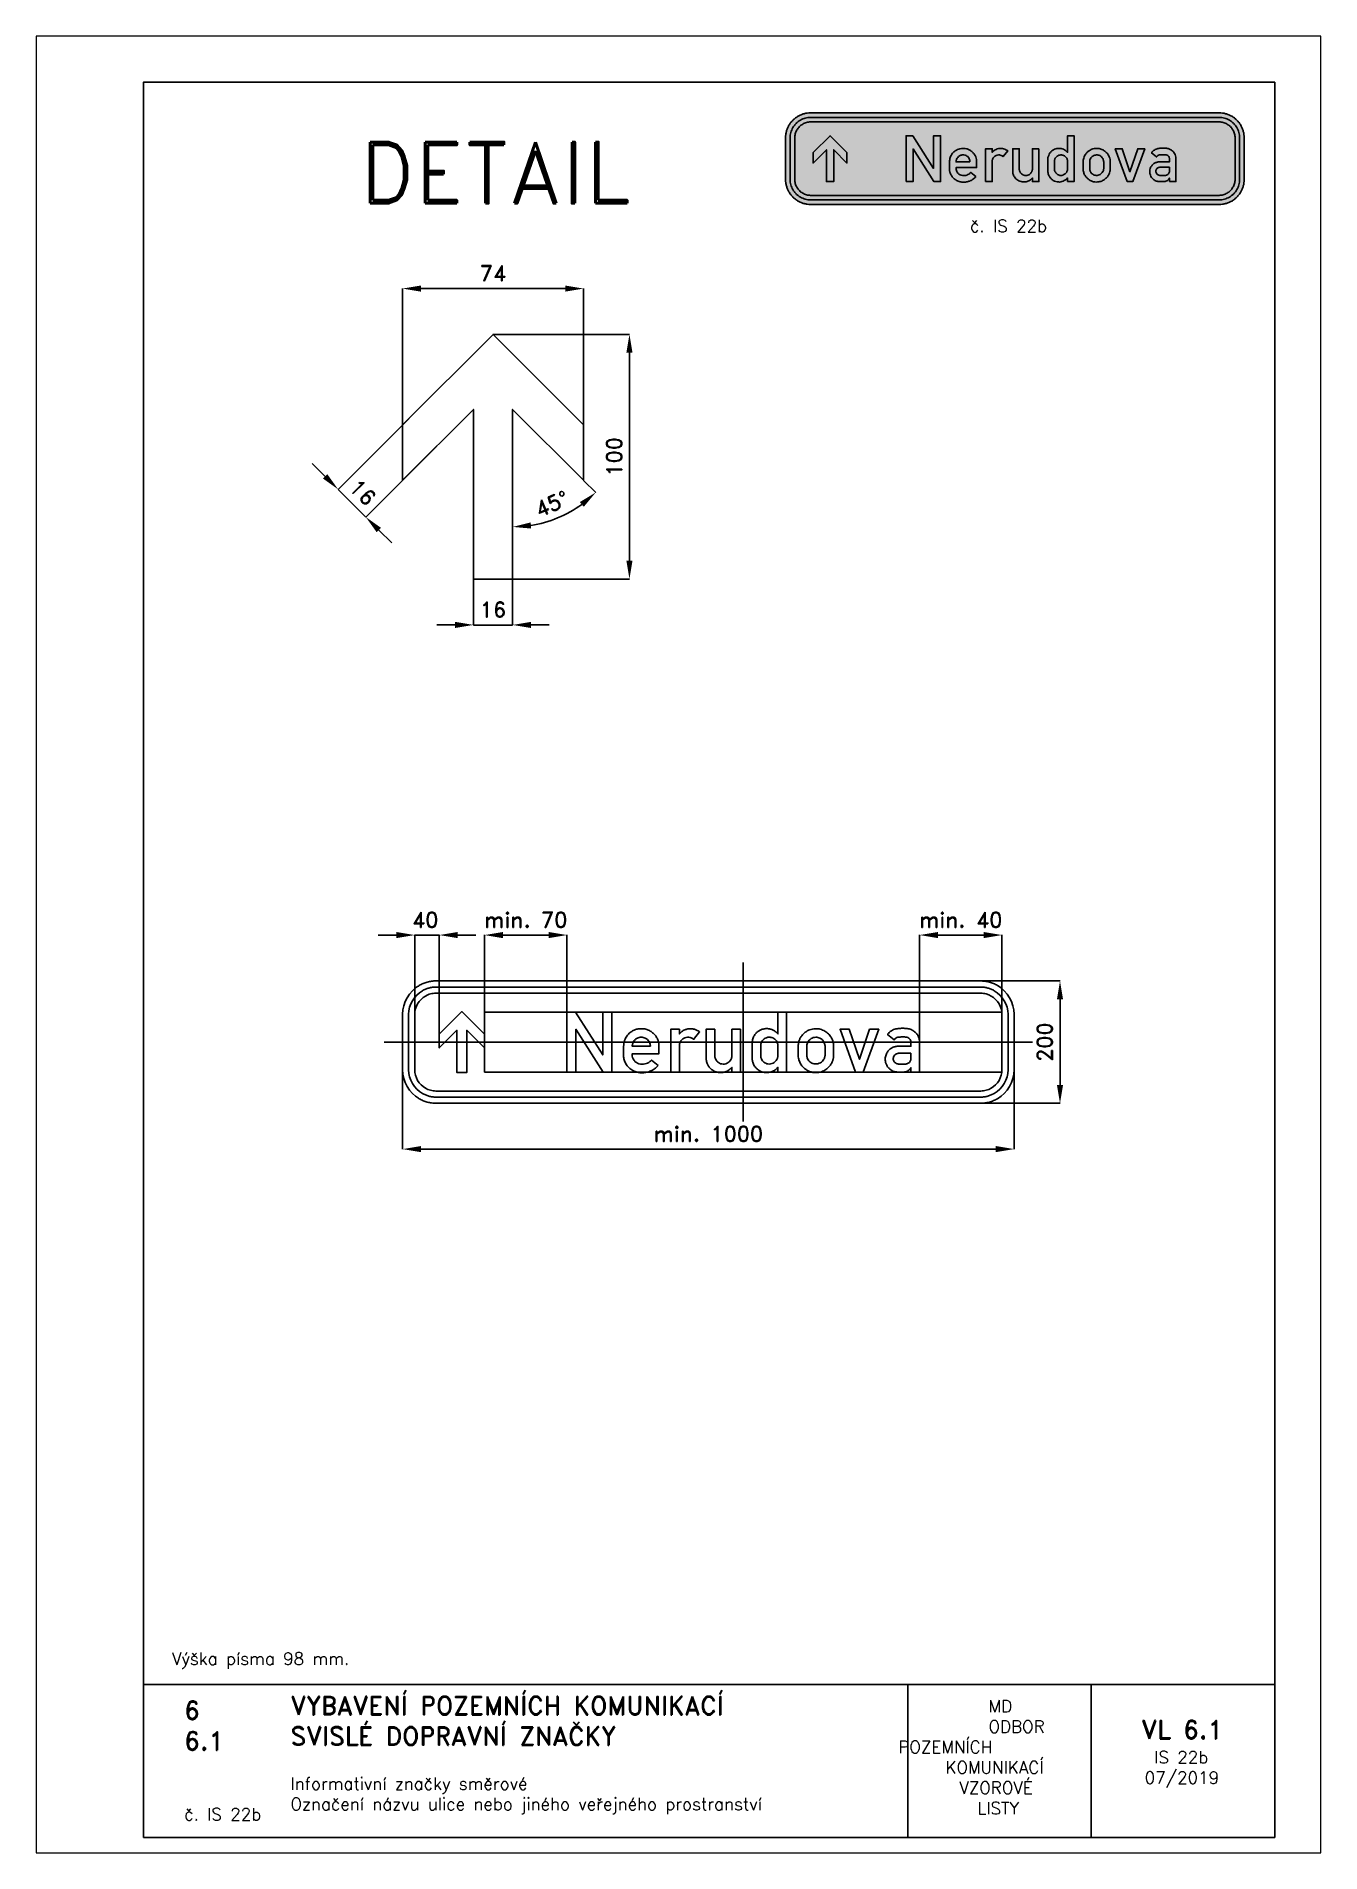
# Paper-space layout 'IS 22b' of a CAD drawing. Header units: millimetres. Extents: x 0 to 210, y 0 to 297.
# The model-space entities are those that its viewports show. They can reach past a viewport. Long polylines and large blocks are cut down to what shows.
import ezdxf

# ---------------------------------------------------------------- set-up
doc = ezdxf.new("R2010")
doc.units = ezdxf.units.MM
doc.header["$LTSCALE"] = 5
doc.linetypes.add('ČERCHOVANÁX2', pattern=[2, 1, -0.5, 0, -0.5])
doc.linetypes.add('ČÁRKOVANÁX2', pattern=[1.5, 1, -0.5])
for name, color, linetype in [('Kóty', 2, 'Continuous'), ('Rozpiska', 7, 'Continuous'), ('Značka', 7, 'Continuous')]:
    doc.layers.add(name, color=color, linetype=linetype)
doc.layers.add('Rámeček', color=6, linetype='Continuous', plot=False)
doc.styles.get("Standard").update_dxf_attribs({"font": 'romand.shx', "height": 25})
doc.dimstyles.get("Standard").update_dxf_attribs({"dimtxt": 25, "dimasz": 30, "dimexe": 0.18, "dimexo": 0.0625, "dimgap": 12.5, "dimtad": 1, "dimdec": 0, "dimzin": 0, "dimdsep": 46, "dimtxsty": 'Standard', "dimcen": 0.09, "dimadec": 0, "dimazin": 0, "dimtfac": 1, "dimtdec": 0, "dimtofl": 0, "dimtmove": 0, "dimatfit": 3, "dimfxl": 1, "dimtolj": 1, "dimtzin": 0, "dimarcsym": 0})

psp = doc.layouts.new('IS 22b')

# ---------------------------------------------------------------- texts
at = {"layer": 'Rozpiska', "color": 7, "attachment_point": 1}
for s, width, gutter_width, heights, insert, char_height in [('\\pi5.16667;č. IS 22b', 25, 75, [0], (147.5, 267), 2), ('Výška písma 98 mm.', 176.7067, 100, [0], (22.19, 32.72), 2), ('6', 149.0422, 100, [0], (24.17, 24.77), 3), ('{\\C6;VYBAVENÍ POZEMNÍCH KOMUNIKACÍ\\P}SVISLÉ DOPRAVNÍ ZNAČKY{\\H1.34524x; }', 149.0422, 100, [0], (41.56, 25.56), 3), ('\\pi14.7414;{\\C6;MD\\P\\pi2.36044;}ODBOR POZEMNÍCH{\\H1.57143x; }\\P\\pi7.69378;KOMUNIKACÍ{\\H1.5x; }\\P\\pi9.97949;{\\C6;VZOROVÉ\\H1.47619x; \\H0.67742x;\\P\\pi12.93187;LISTY\\H1.26984x; }', 33.1018, 100, [0], (140.95, 24.95), 2), ('\\pi1.03113;{\\H1.5x;\\C6;VL 6.1\\P\\pi3.12634;\\H0.66667x;IS 22b\\H1.66666x; \\H0.6x;\\P\\pi1.5549;07/2019\\H1.80159x; }', 16.0623, 100, [0], (179.66, 21.61), 2), ('6.1', 149.0422, 100, [0], (24.17, 19.78), 3), ('{\\C6;Informativní značky směrové\\P}Označení názvu ulice nebo jiného veřejného prostranství{\\H1.83333x; }', 149.0422, 100, [0], (41.56, 12.29), 2), ('{\\C6;č. IS 22b}', 18.2723, 100, [2.67], (24.17, 7.28), 2)]:
    psp.add_mtext_dynamic_manual_height_columns(s, width=width, gutter_width=gutter_width, heights=heights, dxfattribs=dict(at, insert=insert, char_height=char_height))

msp = doc.modelspace()

# ---------------------------------------------------------------- texts
at = {"layer": 'Kóty', "insert": (-462.9, 200), "char_height": 25, "attachment_point": 5}
msp.add_mtext('\\A1;40', dxfattribs=at)
at = {"layer": 'Kóty', "char_height": 25, "attachment_point": 5}
for s, insert, width in [('\\A1;min. 70', (-298.6, 200), 224.929), ('\\A1;min. 40', (412.6, 200), 202.198)]:
    msp.add_mtext(s, dxfattribs=dict(at, insert=insert, width=width))
at = {"layer": 'Rozpiska', "color": 7, "insert": (-711.4, 1471.7), "char_height": 100, "attachment_point": 1}
msp.add_mtext_dynamic_manual_height_columns('\\pi141.42714;DETAIL', width=749.521, gutter_width=100, heights=[0], dxfattribs=at)

# ---------------------------------------------------------------- blocks, each defined once
blk = doc.blocks.new('*D2')
at = {"layer": 'Defpoints', "color": 0, "transparency": 16777216}
for p in [(-500, -40.5), (500, -43.7), (500, -175)]:
    blk.add_point(p, dxfattribs=at)
at = {"layer": 'Kóty', "color": 0, "lineweight": -2, "transparency": 16777216}
for p, q in [((-500, -40.6), (-500, -175.2)), ((500, -43.8), (500, -175.2)), ((-470, -175), (470, -175))]:
    blk.add_line(p, q, dxfattribs=at)
at = {"layer": 'Kóty', "color": 0, "transparency": 16777216}
for points in [[(-470, -170), (-470, -180), (-500, -175)], [(470, -170), (470, -180), (500, -175)]]:
    blk.add_solid(points, dxfattribs=at)
at = {"layer": 'Kóty', "color": 0, "transparency": 16777216, "insert": (0, -150), "char_height": 25, "attachment_point": 5}
blk.add_mtext('\\A1;min. 1000', dxfattribs=at)
blk = doc.blocks.new('*D3')
at = {"layer": 'Defpoints', "color": 0, "transparency": 16777216}
for p in [(426.8, 100), (575, 100), (445, -100)]:
    blk.add_point(p, dxfattribs=at)
at = {"layer": 'Kóty', "color": 0, "lineweight": -2, "transparency": 16777216}
for p, q in [((426.9, 100), (575.2, 100)), ((575, -70), (575, 70)), ((445.1, -100), (575.2, -100))]:
    blk.add_line(p, q, dxfattribs=at)
at = {"layer": 'Kóty', "color": 0, "transparency": 16777216}
for points in [[(570, 70), (580, 70), (575, 100)], [(570, -70), (580, -70), (575, -100)]]:
    blk.add_solid(points, dxfattribs=at)
at = {"layer": 'Kóty', "color": 0, "transparency": 16777216, "insert": (550, 0), "char_height": 25, "attachment_point": 5, "rotation": 90}
blk.add_mtext('\\A1;200', dxfattribs=at)
blk = doc.blocks.new('*D4')
at = {"layer": 'Defpoints', "color": 0, "transparency": 16777216}
for p in [(-384, 757.1), (-320, 757.1), (-320, 682.1)]:
    blk.add_point(p, dxfattribs=at)
at = {"layer": 'Kóty', "color": 0, "lineweight": -2, "transparency": 16777216}
for p, q in [((-384, 757), (-384, 681.9)), ((-320, 757), (-320, 681.9)), ((-414, 682.1), (-444, 682.1)), ((-290, 682.1), (-260, 682.1))]:
    blk.add_line(p, q, dxfattribs=at)
at = {"layer": 'Kóty', "color": 0, "transparency": 16777216}
for points in [[(-414, 687.1), (-414, 677.1), (-384, 682.1)], [(-290, 687.1), (-290, 677.1), (-320, 682.1)]]:
    blk.add_solid(points, dxfattribs=at)
at = {"layer": 'Kóty', "color": 0, "transparency": 16777216, "insert": (-352, 707.1), "char_height": 25, "attachment_point": 5}
blk.add_mtext('\\A1;16', dxfattribs=at)
blk = doc.blocks.new('*D5')
at = {"layer": 'Defpoints', "color": 0, "transparency": 16777216}
for p in [(-204, 1232.1), (-500, 1009.1), (-204, 1009.1)]:
    blk.add_point(p, dxfattribs=at)
at = {"layer": 'Kóty', "color": 0, "lineweight": -2, "transparency": 16777216}
for p, q in [((-500, 1009.2), (-500, 1232.3)), ((-470, 1232.1), (-234, 1232.1)), ((-204, 1009.2), (-204, 1232.3))]:
    blk.add_line(p, q, dxfattribs=at)
at = {"layer": 'Kóty', "color": 0, "transparency": 16777216}
for points in [[(-470, 1237.1), (-470, 1227.1), (-500, 1232.1)], [(-234, 1237.1), (-234, 1227.1), (-204, 1232.1)]]:
    blk.add_solid(points, dxfattribs=at)
at = {"layer": 'Kóty', "color": 0, "transparency": 16777216, "insert": (-352, 1257.1), "char_height": 25, "attachment_point": 5}
blk.add_mtext('\\A1;74', dxfattribs=at)
blk = doc.blocks.new('*D6')
at = {"layer": 'Defpoints', "color": 0, "transparency": 16777216}
for p in [(-352, 1157.1), (-320, 757.1), (-129, 757.1)]:
    blk.add_point(p, dxfattribs=at)
at = {"layer": 'Kóty', "color": 0, "lineweight": -2, "transparency": 16777216}
for p, q in [((-351.9, 1157.1), (-128.8, 1157.1)), ((-129, 1127.1), (-129, 787.1)), ((-319.9, 757.1), (-128.8, 757.1))]:
    blk.add_line(p, q, dxfattribs=at)
at = {"layer": 'Kóty', "color": 0, "transparency": 16777216}
for points in [[(-134, 1127.1), (-124, 1127.1), (-129, 1157.1)], [(-134, 787.1), (-124, 787.1), (-129, 757.1)]]:
    blk.add_solid(points, dxfattribs=at)
at = {"layer": 'Kóty', "color": 0, "transparency": 16777216, "insert": (-154, 957.1), "char_height": 25, "attachment_point": 5, "rotation": 90}
blk.add_mtext('\\A1;100', dxfattribs=at)
blk = doc.blocks.new('*D7')
at = {"layer": 'Defpoints', "color": 0, "transparency": 16777216}
for p in [(-320, 1034.6), (-320, 1034.6), (-204, 918.6), (-270.2, 848.9), (-320, 757.1)]:
    blk.add_point(p, dxfattribs=at)
at = {"layer": 'Kóty', "color": 0, "lineweight": -2, "transparency": 16777216}
blk.add_line((-204, 918.5), (-184, 898.5), dxfattribs=at)
blk.add_arc((-320, 1034.6), 192.2, 278.9513, 306.0487, dxfattribs=at)
at = {"layer": 'Kóty', "color": 0, "transparency": 16777216}
for points in [[(-210.1, 883), (-203.6, 875.4), (-184.1, 898.7)], [(-289.7, 839.7), (-290.5, 849.7), (-320, 842.4)]]:
    blk.add_solid(points, dxfattribs=at)
at = {"layer": 'Kóty', "color": 0, "transparency": 16777216, "insert": (-256, 880.1), "char_height": 25, "attachment_point": 5, "rotation": 22.5}
blk.add_mtext('\\A1;45°', dxfattribs=at)
blk = doc.blocks.new('*D8')
at = {"layer": 'Defpoints', "color": 0, "transparency": 16777216}
for p in [(-489.2, 1019.9), (-444, 974.6), (-560.1, 858.5)]:
    blk.add_point(p, dxfattribs=at)
at = {"layer": 'Kóty', "color": 0, "lineweight": -2, "transparency": 16777216}
for p, q in [((-489.3, 1019.8), (-605.4, 903.7)), ((-444, 974.6), (-560.2, 858.4)), ((-626.5, 925), (-647.7, 946.2)), ((-538.8, 837.3), (-517.6, 816.1))]:
    blk.add_line(p, q, dxfattribs=at)
at = {"layer": 'Kóty', "color": 0, "transparency": 16777216}
for points in [[(-623, 928.5), (-630.1, 921.5), (-605.3, 903.8)], [(-535.3, 840.9), (-542.4, 833.8), (-560.1, 858.5)]]:
    blk.add_solid(points, dxfattribs=at)
at = {"layer": 'Kóty', "color": 0, "transparency": 16777216, "insert": (-565, 898.8), "char_height": 25, "attachment_point": 5, "rotation": 315}
blk.add_mtext('\\A1;16', dxfattribs=at)

# ---------------------------------------------------------------- dimensions: what is measured, and where the dimension line sits
at = {"layer": 'Kóty'}
for base, p1, p2, text, picture, middle in [((-204, 1232.1), (-500, 1009.1), (-204, 1009.1), '74', '*D5', (-352, 1257.1)), ((-320, 682.1), (-384, 757.1), (-320, 757.1), '16', '*D4', (-352, 707.1)), ((500, -175), (-500, -40.5), (500, -43.7), 'min. 1000', '*D2', (0, -150))]:
    dim = msp.add_linear_dim(base=base, p1=p1, p2=p2, text=text, dimstyle='Standard', dxfattribs=at)
    dim.commit()
    dim.dimension.update_dxf_attribs({"geometry": picture, "text_midpoint": middle})
dim = msp.add_linear_dim(base=(-129, 757.1), p1=(-352, 1157.1), p2=(-320, 757.1), angle=90, text='100', dimstyle='Standard', dxfattribs=at)
dim.commit()
dim.dimension.update_dxf_attribs({"geometry": '*D6', "text_midpoint": (-154, 957.1)})
dim = msp.add_aligned_dim(p1=(-489.2, 1019.9), p2=(-444, 974.6), distance=-164.2, text='16', dimstyle='Standard', dxfattribs=at)
dim.commit()
dim.dimension.update_dxf_attribs({"geometry": '*D8', "text_midpoint": (-565, 898.8)})
dim = msp.add_angular_dim_2l(base=(-270.2, 848.9), line1=((-204, 918.6), (-320, 1034.6)), line2=((-320, 1034.6), (-320, 757.1)), dimstyle='Standard', dxfattribs=at)
dim.commit()
dim.dimension.update_dxf_attribs({"geometry": '*D7', "text_midpoint": (-256, 880.1)})
dim = msp.add_linear_dim(base=(575, 100), p1=(445, -100), p2=(426.8, 100), angle=90, dimstyle='Standard', dxfattribs=at)
dim.commit()
dim.dimension.update_dxf_attribs({"geometry": '*D3', "text_midpoint": (550, 0)})

# ---------------------------------------------------------------- linework, layer by layer
at = {"layer": 'Kóty'}
for p, q in [((-540, 175), (-510, 175)), ((-480, 21.1), (-480, 175.2)), ((-440, 13.1), (-440, 175.2)), ((-410, 175), (-380, 175)), ((-366, 13.1), (-366, 175.2)), ((-336, 175), (-261.3, 175)), ((-231.3, 49.1), (-231.3, 175.2)), ((345.3, -13.4), (345.3, 175.2)), ((450, 175), (375.3, 175)), ((480, 49.1), (480, 175.2))]:
    msp.add_line(p, q, dxfattribs=at)
for points in [[(-605.3, 903.8), (-560.2, 858.4)], [(-384, 681.9), (-320, 681.9)], [(-480, 175), (-440, 175)]]:
    msp.add_lwpolyline(points, dxfattribs=at)
for points in [[(-510, 180), (-510, 170), (-480, 175)], [(-410, 180), (-410, 170), (-440, 175)], [(-336, 180), (-336, 170), (-366, 175)], [(-261.3, 180), (-261.3, 170), (-231.3, 175)], [(375.3, 180), (375.3, 170), (345.3, 175)], [(450, 180), (450, 170), (480, 175)]]:
    msp.add_solid(points, dxfattribs=at)
at = {"layer": 'Značka', "color": 6, "linetype": 'ČERCHOVANÁX2', "ltscale": 5}
msp.add_line((57, 130), (57, -130), dxfattribs=at)
at = {"layer": 'Značka', "color": 5}
for points in [[(-500, 1009.1), (-352, 1157.1), (-204, 1009.1), (-204, 918.6), (-320, 1034.6), (-320, 757.1), (-384, 757.1), (-384, 1034.6), (-500, 918.6), (-500, 1009.1)], [(-440, 13), (-403, 50), (-366, 13), (-366, -9.6), (-395, 19.4), (-395, -50), (-411, -50), (-411, 19.4), (-440, -9.6), (-440, 13)], [(-231.3, -49), (-231.3, 49), (-217.2, 49), (-172.7, -20.9), (-172.7, 49), (-157.7, 49), (-157.8, -49), (-171.9, -49), (-216.5, 20.9), (-216.5, -49), (-231.3, -49)], [(240.8, -49), (215.5, 21), (230.5, 21), (247, -28.1), (263.7, 21), (278.6, 21), (253.1, -49), (240.8, -49)]]:
    msp.add_lwpolyline(points, dxfattribs=at)
for points in [[(-445, -100), (-445.2, -100), (-445.4, -100, -0.032183), (-452.5, -99.5, -0.035454), (-459.5, -98.1, -0.036275), (-466.3, -95.8, -0.034433), (-472.6, -92.6, -0.03373), (-478.6, -88.6), (-483.9, -83.9), (-488.6, -78.6), (-492.6, -72.6), (-495.8, -66.3), (-498.1, -59.5), (-499.5, -52.5), (-500, -45.4), (-500, -45.2), (-500, -45), (-500, 45), (-500, 45.2), (-500, 45.4), (-499.5, 52.5), (-498.1, 59.5), (-495.8, 66.3), (-492.6, 72.6), (-488.6, 78.6), (-483.9, 83.9), (-478.6, 88.6, -0.034227), (-472.6, 92.6, -0.034061), (-466.3, 95.7, -0.033424), (-459.5, 98.1, -0.034124), (-452.5, 99.5, -0.036745), (-445.4, 100), (-445.2, 100), (-445, 100), (445, 100), (445.2, 100), (445.4, 100, -0.032177), (452.5, 99.5, -0.035434), (459.5, 98.1, -0.036231), (466.3, 95.8, -0.034387), (472.6, 92.6), (478.6, 88.6), (483.9, 83.9), (488.6, 78.6), (492.6, 72.6), (495.8, 66.3), (498.1, 59.5), (499.5, 52.5), (500, 45.4), (500, 45.2), (500, 45), (500, -45), (500, -45.2), (500, -45.4), (499.5, -52.5), (498.1, -59.5), (495.8, -66.3), (492.6, -72.6), (488.6, -78.6), (483.9, -83.9), (478.6, -88.6), (472.6, -92.6, -0.034074), (466.3, -95.7, -0.033398), (459.5, -98.1, -0.034121), (452.5, -99.5, -0.036746), (445.4, -100), (445.2, -100), (445, -100), (-445, -100)], [(-445, -90), (-445.2, -90), (-445.3, -90, -0.03218), (-451.2, -89.6, -0.035441), (-456.9, -88.4, -0.036275), (-462.4, -86.5, -0.034405), (-467.6, -83.9), (-472.4, -80.7), (-476.8, -76.8), (-480.7, -72.5), (-483.9, -67.6), (-486.5, -62.4), (-488.4, -56.9), (-489.6, -51.2), (-490, -45.4), (-490, -45.2), (-490, -45), (-490, 45), (-490, 45.2), (-490, 45.4), (-489.6, 51.2), (-488.4, 56.9), (-486.5, 62.4), (-483.9, 67.6), (-480.7, 72.5), (-476.8, 76.8), (-472.4, 80.7), (-467.6, 83.9, -0.034043), (-462.4, 86.5, -0.03341), (-456.9, 88.4, -0.034119), (-451.2, 89.6, -0.036742), (-445.3, 90), (-445.2, 90), (-445, 90), (445, 90), (445.2, 90), (445.4, 90, -0.032169), (451.2, 89.6, -0.035423), (456.9, 88.4, -0.036263), (462.4, 86.5, -0.034405), (467.6, 83.9), (472.4, 80.7), (476.8, 76.8), (480.7, 72.5), (483.9, 67.6), (486.5, 62.4), (488.4, 56.9), (489.6, 51.2), (490, 45.4), (490, 45.2), (490, 45), (490, -45), (490, -45.2), (490, -45.4), (489.6, -51.2), (488.4, -56.9), (486.5, -62.4), (483.9, -67.6), (480.7, -72.5), (476.8, -76.8), (472.4, -80.7), (467.6, -83.9), (462.4, -86.5, -0.033403), (456.9, -88.4, -0.034116), (451.2, -89.6, -0.036749), (445.4, -90), (445.2, -90), (445, -90), (-445, -90)], [(-445, -80), (445, -80), (445.1, -80), (445.3, -80, 0.032169), (449.8, -79.7, 0.035452), (454.2, -78.8, 0.036304), (458.5, -77.3), (462.6, -75.3), (466.4, -72.8), (469.8, -69.7), (472.8, -66.4), (475.3, -62.6), (477.3, -58.5), (478.8, -54.2), (479.7, -49.8), (480, -45.3), (480, -45.1), (480, -45), (480, 45), (480, 45.1), (480, 45.3), (479.7, 49.8), (478.8, 54.2), (477.3, 58.5), (475.3, 62.6), (472.8, 66.4), (469.8, 69.7), (466.4, 72.8), (462.6, 75.3), (458.5, 77.3), (454.2, 78.8, 0.034146), (449.8, 79.7, 0.03675), (445.3, 80), (445.1, 80), (445, 80), (-445, 80), (-445.1, 80), (-445.3, 80, 0.032182), (-449.8, 79.7, 0.035448), (-454.2, 78.8, 0.036258), (-458.5, 77.3, 0.034413), (-462.6, 75.3), (-466.3, 72.8), (-469.8, 69.7), (-472.8, 66.4), (-475.3, 62.6), (-477.3, 58.5), (-478.8, 54.2), (-479.7, 49.8), (-480, 45.3), (-480, 45.1), (-480, 45), (-480, -45), (-480, -45.1), (-480, -45.3), (-479.7, -49.8), (-478.8, -54.2), (-477.3, -58.5), (-475.3, -62.6), (-472.8, -66.4), (-469.8, -69.7), (-466.3, -72.8), (-462.6, -75.3), (-458.5, -77.3, 0.033426), (-454.2, -78.8, 0.03412), (-449.8, -79.7, 0.036748), (-445.3, -80), (-445.1, -80), (-445, -80)], [(113.7, -49), (113.7, -41.1, -0.005053), (112.5, -42.4, -0.015134), (111.3, -43.7, -0.062262), (106.7, -47, -0.065139), (101.5, -49.1, -0.056567), (96.7, -49.9, -0.053309), (91.9, -49.7, -0.06919), (85.7, -47.9, -0.072239), (80.3, -44.5, -0.079568), (75.5, -39.3, -0.080057), (72.6, -32.8, -0.032665), (72, -30.2, -0.033841), (71.7, -27.5, -0.004996), (71.7, -27), (71.7, -26.4), (71.7, -0.9), (71.7, -0.2, -0.00641), (71.8, 0.4, -0.042008), (72.3, 3.8, -0.03902), (73.4, 7.1, -0.063162), (76.1, 12.2, -0.065746), (80.1, 16.4, -0.054115), (83.9, 19.1, -0.052293), (88.2, 20.9, -0.063382), (93.9, 22, -0.063666), (99.8, 21.6, -0.059503), (104.8, 20.1, -0.064399), (109.3, 17.4, -0.022319), (110.9, 16.1, -0.013226), (112.4, 14.7), (113.1, 14), (113.7, 13.4), (113.7, 49), (127.8, 49), (127.8, -49), (113.7, -49)], [(-82.3, -38.4, -0.002695), (-83.3, -39.4, -0.008081), (-84.2, -40.4, -0.045823), (-88.7, -44.2, -0.046326), (-93.8, -47.1, -0.057683), (-100.7, -49.4, -0.056156), (-107.9, -50.2, -0.062983), (-115.9, -49.4, -0.071136), (-123.3, -46.5, -0.073604), (-129.8, -41.7, -0.068187), (-134.7, -35.3, -0.062724), (-137.6, -28.9, -0.079565), (-138.5, -22.2, -0.005009), (-138.5, -21.6), (-138.5, -21.1), (-138.5, -6), (-138.4, -5.4), (-138.4, -4.7, -0.031631), (-137.5, 0, -0.042634), (-136, 4.6, -0.074802), (-132, 11.4, -0.075595), (-126.2, 16.8, -0.053414), (-121.4, 19.5, -0.049384), (-116.2, 21.2, -0.060563), (-109.2, 21.9, -0.063991), (-102.3, 21, -0.058851), (-96.4, 18.8, -0.056374), (-91.1, 15.3, -0.052444), (-87, 11.2, -0.056929), (-83.8, 6.4, -0.054705), (-81.8, 0.9, -0.044547), (-80.8, -4.9), (-80.7, -5.4), (-80.7, -6), (-80.7, -19.2), (-124.5, -19.2, 0.003687), (-124.5, -20.1, 0.011002), (-124.5, -21.1, 0.065025), (-123.8, -25.2, 0.077929), (-122, -29, 0.098997), (-118.4, -32.9, 0.081464), (-113.5, -35.3, 0.070359), (-108.7, -36.2, 0.067887), (-103.8, -35.8, 0.063561), (-99.4, -34.3, 0.066285), (-95.4, -31.7, 0.019644), (-94.1, -30.5, 0.006553), (-92.9, -29.3), (-82.3, -38.4)], [(-94.7, -6.9, 0.008287), (-94.9, -5.3, 0.024979), (-95.1, -3.6, 0.067223), (-96.3, -0.2, 0.065187), (-98.3, 2.8, 0.074787), (-101.3, 5.5, 0.075283), (-105.1, 7.2, 0.108611), (-111.4, 7.8, 0.11325), (-117.3, 5.7, 0.086985), (-120.9, 2.7, 0.078971), (-123.3, -1.3, 0.038505), (-124, -3.3, 0.045047), (-124.4, -5.4, 0.013365), (-124.5, -6.2, 0.00444), (-124.5, -6.9), (-94.7, -6.9)], [(-61.5, -49), (-61.5, 21), (-47.4, 21), (-47.4, 13.3, -0.005354), (-46.2, 14.5, -0.01609), (-45, 15.8, -0.059421), (-41, 18.7, -0.056252), (-36.3, 20.7, -0.061468), (-30.9, 21.8, -0.062527), (-25.3, 21.5, -0.056643), (-20.4, 20.2, -0.054491), (-15.8, 17.8, -0.008088), (-15, 17.3), (-14.2, 16.7), (-24.2, 4.4, 0.005145), (-25.1, 5.1, 0.015386), (-26.1, 5.7, 0.073531), (-29.9, 7.4, 0.081605), (-34.1, 7.9, 0.089312), (-38.6, 7, 0.08766), (-42.4, 4.7, 0.074687), (-45, 1.8, 0.069775), (-46.7, -1.7, 0.028077), (-47.1, -3.1, 0.034203), (-47.3, -4.4, 0.01011), (-47.4, -4.9), (-47.4, -5.5), (-47.4, -49), (-61.5, -49)], [(52.5, 21), (52.5, -49), (38.5, -49), (38.5, -41.3, -0.004227), (37.2, -42.6, -0.012636), (35.9, -43.9, -0.040893), (32.6, -46.4, -0.050601), (28.9, -48.3, -0.044095), (25.6, -49.3, -0.036417), (22.1, -49.8, -0.051787), (16.8, -49.6, -0.059754), (11.7, -48.4, -0.060315), (7.1, -46.1, -0.05751), (3.2, -42.8, -0.051899), (0.2, -39.2, -0.051165), (-1.9, -35, -0.036506), (-2.9, -31.9, -0.040104), (-3.5, -28.8, -0.006777), (-3.5, -28.1), (-3.6, -27.4), (-3.6, 21), (10.5, 21), (10.5, -22.1), (10.5, -22.7, 0.011754), (10.5, -23.2, 0.072597), (11, -26, 0.052958), (12.2, -28.7, 0.052699), (14.1, -31.3, 0.060095), (16.4, -33.4, 0.0793), (20, -35.3, 0.07667), (24.1, -36, 0.081965), (28.5, -35.4, 0.086444), (32.5, -33.5, 0.070443), (35.1, -31.1, 0.06249), (37.1, -28.1, 0.045096), (38, -25.9, 0.056317), (38.5, -23.5, 0.008544), (38.5, -23.1), (38.5, -22.6), (38.5, 21), (52.5, 21)], [(85.7, -6.1), (85.7, -22.4), (85.7, -22.8, 0.00715), (85.7, -23.1, 0.056024), (86.1, -25.4, 0.046474), (86.9, -27.6, 0.061631), (88.6, -30.4, 0.061356), (91, -32.8, 0.064137), (94, -34.7, 0.068303), (97.3, -35.7, 0.085494), (101.7, -35.7, 0.081423), (105.9, -34.3, 0.064658), (108.8, -32.4, 0.067492), (111.1, -29.9, 0.049404), (112.4, -27.5, 0.038626), (113.3, -25, 0.022265), (113.6, -24, 0.040418), (113.7, -22.9, 0.011126), (113.7, -22.6), (113.7, -22.3), (113.7, -5, 0.003624), (113.6, -4.3, 0.010872), (113.6, -3.6, 0.059953), (112.7, -0.7, 0.059131), (111.2, 2, 0.073982), (108.6, 4.9, 0.073394), (105.2, 6.8, 0.057002), (102.4, 7.7, 0.055346), (99.4, 8, 0.079431), (95.1, 7.2, 0.084183), (91.2, 5.1, 0.072462), (88.6, 2.5, 0.073105), (86.8, -0.6, 0.042429), (86.1, -2.8, 0.033479), (85.8, -5, 0.00521), (85.7, -5.6), (85.7, -6.1)], [(147, -6.1), (147, -5.9), (147, -5.6, -0.009089), (147.2, -3.3, -0.020093), (147.6, -1, -0.048103), (148.9, 3.6, -0.043503), (151, 7.8, -0.05767), (154.9, 12.9, -0.06015), (159.9, 17, -0.082226), (168.1, 20.8, -0.081682), (177, 21.8, -0.073888), (184.9, 20.4, -0.073157), (192.1, 16.9, -0.065874), (197.6, 12.2, -0.066342), (201.6, 6.2, -0.054203), (203.8, 0.7, -0.053674), (204.8, -5.1), (204.8, -5.6), (204.9, -6.2), (204.9, -21.8), (204.8, -22.3), (204.8, -22.9, -0.029467), (204, -27.7, -0.044489), (202.5, -32.3, -0.061001), (199.6, -37.6, -0.055879), (195.6, -42.1, -0.073946), (188.7, -46.9, -0.075291), (180.7, -49.5, -0.05346), (175, -50, -0.055214), (169.4, -49.2, -0.049321), (164.4, -47.6, -0.04569), (159.9, -45, -0.054782), (155, -41, -0.056329), (151.2, -36, -0.064931), (148.2, -29.5, -0.072649), (147, -22.5), (147, -22), (147, -21.6), (147, -6.1)], [(161, -6.6), (161, -21.2), (161, -21.6), (161, -22, 0.04895), (161.4, -24.6, 0.048736), (162.3, -27.2, 0.07394), (164.5, -30.7, 0.075989), (167.6, -33.4, 0.072364), (171.1, -35.1, 0.069474), (175, -35.8, 0.074515), (179.2, -35.4, 0.073735), (183.2, -33.8, 0.072975), (186.6, -31.3, 0.076363), (189.1, -27.9, 0.051036), (190.2, -25.3, 0.04894), (190.7, -22.6, 0.00531), (190.8, -22.2), (190.8, -21.8), (190.8, -6.2), (190.8, -5.8), (190.7, -5.4, 0.04566), (190.1, -2.6, 0.050975), (189, 0.1, 0.081493), (186.3, 3.8, 0.083328), (182.5, 6.4, 0.067581), (179.1, 7.6, 0.064269), (175.5, 7.9, 0.068125), (171.6, 7.3, 0.068991), (168, 5.6, 0.070495), (164.9, 3.1, 0.073287), (162.7, -0.1, 0.052039), (161.6, -2.8, 0.044965), (161.1, -5.7, 0.004794), (161, -6.1), (161, -6.6)], [(331.2, -49), (331.2, -41.7, -0.005746), (330.6, -42.7, -0.017357), (329.9, -43.6, -0.039284), (328.5, -45.2, -0.035816), (326.9, -46.5, -0.060163), (324, -48.1, -0.07799), (320.7, -48.9, -0.014416), (320, -49, -0.004803), (319.3, -49), (309.8, -49), (309.4, -49, -0.005118), (308.9, -49, -0.039433), (306.3, -48.7, -0.036776), (303.7, -48, -0.049524), (300.2, -46.5, -0.046922), (297, -44.3, -0.065503), (293.2, -40.3, -0.069534), (290.6, -35.5, -0.055289), (289.5, -31.4, -0.053381), (289.2, -27.2, -0.079731), (290.5, -20.8, -0.083377), (293.7, -15.1, -0.079656), (298.2, -10.7, -0.074381), (303.8, -7.9, -0.032363), (306.1, -7.3, -0.039891), (308.5, -6.9, -0.010446), (309.3, -6.9, -0.003472), (310, -6.9), (331.3, -6.9), (331.3, 0.7), (331.2, 1.2, 0.013774), (331.1, 1.7, 0.097541), (330, 4.4, 0.100813), (328, 6.5, 0.115403), (324.4, 8, 0.04148), (320.5, 8.4, 0.010056), (317.1, 8.4, 0.009952), (313.7, 8.3, 0.038424), (310, 8, 0.106448), (306.7, 6.6, 0.056394), (305.5, 5.6, 0.053444), (304.5, 4.4, 0.012393), (304.3, 4, 0.004149), (304.1, 3.6), (293, 12.3, -0.00431), (293.7, 13.3, -0.012929), (294.5, 14.3, -0.055258), (297.5, 17.3, -0.053328), (301.1, 19.5, -0.045309), (304.8, 21, -0.035866), (308.6, 21.9, -0.024236), (312.4, 22.3, -0.011699), (316.1, 22.5, -0.028038), (323.3, 22.3, -0.066273), (330.1, 20.9, -0.075916), (336, 18, -0.077632), (340.7, 13.4, -0.069938), (343.7, 8.5, -0.07329), (345.1, 3, -0.010266), (345.2, 2, -0.003428), (345.3, 1), (345.3, -49), (331.2, -49)], [(331.2, -18.3), (311.4, -18.3), (310.8, -18.3, 0.008999), (310.3, -18.4, 0.059815), (307.9, -19, 0.073869), (305.8, -20.2, 0.097435), (303.6, -22.5, 0.097507), (302.5, -25.4, 0.092827), (302.4, -28.4, 0.08707), (303.4, -31.2, 0.077273), (304.9, -33.3, 0.084535), (307, -34.8, 0.055372), (308.6, -35.5, 0.04051), (310.4, -35.8, 0.006989), (310.9, -35.9), (311.4, -35.9), (322.7, -35.9), (323, -35.9, 0.007666), (323.4, -35.8, 0.065744), (325.7, -35.2, 0.074597), (327.8, -34, 0.076241), (329.5, -32.3, 0.061167), (330.7, -30.1, 0.030237), (331, -29.2, 0.049442), (331.2, -28.3, 0.015257), (331.2, -28), (331.2, -27.7), (331.2, -18.3)]]:
    msp.add_lwpolyline(points, format="xyb", dxfattribs=at)
at = {"layer": 'Značka', "color": 6, "linetype": 'ČÁRKOVANÁX2', "ltscale": 2.5}
msp.add_lwpolyline([(-366, -49), (-366, 49), (480, 49), (480, -49), (-366, -49)], dxfattribs=at)
at = {"layer": 'Značka', "color": 6, "linetype": 'ČERCHOVANÁX2', "ltscale": 5}
msp.add_lwpolyline([(-530, 0), (530, 0)], dxfattribs=at)

msp.set_redraw_order([(e.dxf.handle, doc.entitydb.next_handle()) for e in msp.query("TEXT MTEXT ATTDEF DIMENSION ARC_DIMENSION")])  # texts and dimensions are drawn at this point

# ---------------------------------------------------------------- hatches: boundary and pattern name
at = {"layer": 'Kóty'}
h = psp.add_hatch(color=10, dxfattribs=at)
h.dxf.hatch_style = 1
edge = h.paths.add_edge_path()
edge.add_line((126.62, 269.5), (126.61, 269.5))
edge.add_line((126.61, 269.5), (126.59, 269.5))
edge.add_arc((126.62, 273.65), 4.15, 262.3069, 269.6795, ccw=False)
edge.add_arc((126.56, 273.28), 3.78, 254.2019, 262.3215, ccw=False)
edge.add_arc((126.46, 273.22), 3.69, 247.1662, 255.4743, ccw=False)
edge.add_arc((126.54, 273.4), 3.89, 239.2873, 247.1728, ccw=False)
edge.add_arc((126.53, 273.5), 3.97, 232.4425, 240.168, ccw=False)
edge.add_arc((126.5, 273.46), 3.92, 224.6402, 232.4489, ccw=False)
edge.add_arc((126.45, 273.49), 3.91, 217.5705, 225.4074, ccw=False)
edge.add_arc((126.45, 273.49), 3.91, 209.7384, 217.5801, ccw=False)
edge.add_arc((126.44, 273.54), 3.93, 202.69, 210.4894, ccw=False)
edge.add_arc((126.51, 273.58), 4, 195.038, 202.6926, ccw=False)
edge.add_arc((126.42, 273.61), 3.93, 188.0098, 195.8281, ccw=False)
edge.add_arc((126.14, 273.57), 3.64, 179.6098, 188.0273, ccw=False)
edge.add_line((122.5, 273.59), (122.5, 273.61))
edge.add_line((122.5, 273.61), (122.5, 273.62))
edge.add_line((122.5, 273.62), (122.5, 280.38))
edge.add_line((122.5, 280.38), (122.5, 280.39))
edge.add_line((122.5, 280.39), (122.5, 280.41))
edge.add_arc((126.65, 280.38), 4.15, 172.3071, 179.6796, ccw=False)
edge.add_arc((126.28, 280.44), 3.78, 164.2015, 172.3212, ccw=False)
edge.add_arc((126.22, 280.54), 3.69, 157.165, 165.473, ccw=False)
edge.add_arc((126.4, 280.46), 3.89, 149.2906, 157.1761, ccw=False)
edge.add_arc((126.5, 280.47), 3.97, 142.4395, 150.1647, ccw=False)
edge.add_arc((126.46, 280.5), 3.92, 134.6424, 142.4509, ccw=False)
edge.add_arc((126.49, 280.55), 3.91, 127.5686, 135.4057, ccw=False)
edge.add_arc((126.49, 280.55), 3.91, 119.7385, 127.58, ccw=False)
edge.add_arc((126.55, 280.56), 3.93, 112.6926, 120.4922, ccw=False)
edge.add_arc((126.58, 280.49), 4, 105.0392, 112.6939, ccw=False)
edge.add_arc((126.61, 280.58), 3.93, 98.0107, 105.8294, ccw=False)
edge.add_arc((126.57, 280.86), 3.64, 89.6034, 98.021, ccw=False)
edge.add_line((126.59, 284.5), (126.61, 284.5))
edge.add_line((126.61, 284.5), (126.62, 284.5))
edge.add_line((126.62, 284.5), (193.38, 284.5))
edge.add_line((193.38, 284.5), (193.39, 284.5))
edge.add_line((193.39, 284.5), (193.41, 284.5))
edge.add_arc((193.38, 280.35), 4.15, 82.3107, 89.6832, ccw=False)
edge.add_arc((193.44, 280.72), 3.78, 74.203, 82.3227, ccw=False)
edge.add_arc((193.54, 280.78), 3.69, 67.1672, 75.4746, ccw=False)
edge.add_arc((193.46, 280.6), 3.89, 59.2836, 67.1692, ccw=False)
edge.add_arc((193.47, 280.5), 3.97, 52.4434, 60.1675, ccw=False)
edge.add_arc((193.5, 280.54), 3.92, 44.6407, 52.4502, ccw=False)
edge.add_arc((193.55, 280.51), 3.91, 37.5703, 45.4083, ccw=False)
edge.add_arc((193.55, 280.51), 3.91, 29.7382, 37.5795, ccw=False)
edge.add_arc((193.56, 280.45), 3.93, 22.7197, 30.5183, ccw=False)
edge.add_arc((193.49, 280.43), 4, 15.0016, 22.6564, ccw=False)
edge.add_arc((193.58, 280.39), 3.93, 7.9789, 15.7968, ccw=False)
edge.add_arc((193.86, 280.43), 3.64, -0.3399, 8.0773, ccw=False)
edge.add_line((197.5, 280.41), (197.5, 280.39))
edge.add_line((197.5, 280.39), (197.5, 280.38))
edge.add_line((197.5, 280.38), (197.5, 273.62))
edge.add_line((197.5, 273.62), (197.5, 273.61))
edge.add_line((197.5, 273.61), (197.5, 273.59))
edge.add_arc((193.35, 273.62), 4.15, 352.2856, 359.6599, ccw=False)
edge.add_arc((193.72, 273.56), 3.78, 344.2031, 352.3233, ccw=False)
edge.add_arc((193.78, 273.46), 3.69, 337.1801, 345.4897, ccw=False)
edge.add_arc((193.6, 273.54), 3.89, 329.2773, 337.1618, ccw=False)
edge.add_arc((193.5, 273.53), 3.97, 322.4452, 330.172, ccw=False)
edge.add_arc((193.54, 273.5), 3.92, 314.6382, 322.4485, ccw=False)
edge.add_arc((193.51, 273.45), 3.91, 307.5727, 315.4095, ccw=False)
edge.add_arc((193.51, 273.45), 3.91, 299.7379, 307.5798, ccw=False)
edge.add_arc((193.45, 273.44), 3.93, 292.6883, 300.4869, ccw=False)
edge.add_arc((193.42, 273.51), 4, 285.0386, 292.693, ccw=False)
edge.add_arc((193.39, 273.42), 3.93, 278.0088, 285.8274, ccw=False)
edge.add_arc((193.43, 273.13), 3.63, 269.61, 278.0276, ccw=False)
edge.add_line((193.41, 269.5), (193.39, 269.5))
edge.add_line((193.39, 269.5), (193.38, 269.5))
edge.add_line((193.38, 269.5), (126.62, 269.5))
at = {"layer": 'Značka'}
h = psp.add_hatch(color=255, dxfattribs=at)
h.dxf.hatch_style = 1
edge = h.paths.add_edge_path()
edge.add_line((126.62, 270.25), (126.61, 270.25))
edge.add_line((126.61, 270.25), (126.6, 270.25))
edge.add_arc((126.62, 273.65), 3.4, 262.307, 269.6796, ccw=False)
edge.add_arc((126.58, 273.34), 3.09, 254.2022, 262.3217, ccw=False)
edge.add_arc((126.49, 273.29), 3.02, 247.1664, 255.4745, ccw=False)
edge.add_arc((126.55, 273.44), 3.18, 239.2869, 247.1725, ccw=False)
edge.add_arc((126.54, 273.52), 3.24, 232.4426, 240.168, ccw=False)
edge.add_arc((126.52, 273.49), 3.21, 224.6398, 232.4484, ccw=False)
edge.add_arc((126.48, 273.52), 3.2, 217.5711, 225.4082, ccw=False)
edge.add_arc((126.48, 273.52), 3.2, 209.7381, 217.5798, ccw=False)
edge.add_arc((126.47, 273.56), 3.21, 202.6895, 210.489, ccw=False)
edge.add_arc((126.53, 273.58), 3.28, 195.0386, 202.6932, ccw=False)
edge.add_arc((126.46, 273.61), 3.21, 188.0099, 195.8282, ccw=False)
edge.add_arc((126.22, 273.58), 2.97, 179.6093, 188.0268, ccw=False)
edge.add_line((123.25, 273.6), (123.25, 273.61))
edge.add_line((123.25, 273.61), (123.25, 273.62))
edge.add_line((123.25, 273.62), (123.25, 280.38))
edge.add_line((123.25, 280.38), (123.25, 280.39))
edge.add_line((123.25, 280.39), (123.25, 280.4))
edge.add_arc((126.65, 280.38), 3.4, 172.3073, 179.6799, ccw=False)
edge.add_arc((126.34, 280.42), 3.09, 164.2016, 172.3212, ccw=False)
edge.add_arc((126.29, 280.51), 3.02, 157.1687, 165.4766, ccw=False)
edge.add_arc((126.44, 280.45), 3.18, 149.2855, 157.1712, ccw=False)
edge.add_arc((126.52, 280.46), 3.25, 142.4427, 150.1679, ccw=False)
edge.add_arc((126.49, 280.48), 3.21, 134.6406, 142.4489, ccw=False)
edge.add_arc((126.52, 280.52), 3.2, 127.5704, 135.4074, ccw=False)
edge.add_arc((126.52, 280.52), 3.2, 119.7365, 127.5782, ccw=False)
edge.add_arc((126.56, 280.53), 3.21, 112.6877, 120.4873, ccw=False)
edge.add_arc((126.58, 280.47), 3.28, 105.0405, 112.6949, ccw=False)
edge.add_arc((126.61, 280.54), 3.21, 98.0112, 105.8288, ccw=False)
edge.add_arc((126.58, 280.78), 2.97, 89.6131, 98.0309, ccw=False)
edge.add_line((126.6, 283.75), (126.61, 283.75))
edge.add_line((126.61, 283.75), (126.62, 283.75))
edge.add_line((126.62, 283.75), (193.38, 283.75))
edge.add_line((193.38, 283.75), (193.39, 283.75))
edge.add_line((193.39, 283.75), (193.4, 283.75))
edge.add_arc((193.38, 280.35), 3.4, 82.3075, 89.6796, ccw=False)
edge.add_arc((193.42, 280.66), 3.09, 74.1968, 82.3163, ccw=False)
edge.add_arc((193.51, 280.71), 3.02, 67.1685, 75.4768, ccw=False)
edge.add_arc((193.45, 280.56), 3.18, 59.2862, 67.1705, ccw=False)
edge.add_arc((193.46, 280.48), 3.24, 52.441, 60.168, ccw=False)
edge.add_arc((193.48, 280.51), 3.21, 44.6434, 52.4521, ccw=False)
edge.add_arc((193.52, 280.48), 3.2, 37.5706, 45.4059, ccw=False)
edge.add_arc((193.52, 280.49), 3.2, 29.7358, 37.5789, ccw=False)
edge.add_arc((193.53, 280.44), 3.21, 22.6862, 30.4879, ccw=False)
edge.add_arc((193.47, 280.42), 3.28, 15.0394, 22.6941, ccw=False)
edge.add_arc((193.54, 280.39), 3.21, 8.0113, 15.8287, ccw=False)
edge.add_arc((193.78, 280.42), 2.97, -0.3861, 8.0299, ccw=False)
edge.add_line((196.75, 280.4), (196.75, 280.39))
edge.add_line((196.75, 280.39), (196.75, 280.38))
edge.add_line((196.75, 280.38), (196.75, 273.62))
edge.add_line((196.75, 273.62), (196.75, 273.61))
edge.add_line((196.75, 273.61), (196.75, 273.6))
edge.add_arc((193.35, 273.62), 3.4, 352.3059, 359.6807, ccw=False)
edge.add_arc((193.66, 273.58), 3.09, 344.1981, 352.3162, ccw=False)
edge.add_arc((193.71, 273.49), 3.02, 337.1681, 345.4728, ccw=False)
edge.add_arc((193.56, 273.55), 3.18, 329.2876, 337.1718, ccw=False)
edge.add_arc((193.48, 273.54), 3.24, 322.4411, 330.1678, ccw=False)
edge.add_arc((193.51, 273.52), 3.21, 314.6434, 322.4507, ccw=False)
edge.add_arc((193.48, 273.48), 3.2, 307.5712, 315.4068, ccw=False)
edge.add_arc((193.48, 273.48), 3.2, 299.7382, 307.5798, ccw=False)
edge.add_arc((193.44, 273.47), 3.21, 292.6887, 300.4889, ccw=False)
edge.add_arc((193.42, 273.53), 3.28, 285.038, 292.6918, ccw=False)
edge.add_arc((193.39, 273.46), 3.21, 278.0098, 285.8283, ccw=False)
edge.add_arc((193.42, 273.22), 2.97, 269.6093, 278.0267, ccw=False)
edge.add_line((193.4, 270.25), (193.39, 270.25))
edge.add_line((193.39, 270.25), (193.38, 270.25))
edge.add_line((193.38, 270.25), (126.62, 270.25))
edge = h.paths.add_edge_path(flags=16)
edge.add_line((126.62, 271), (193.38, 271))
edge.add_line((193.38, 271), (193.39, 271))
edge.add_line((193.39, 271), (193.4, 271))
edge.add_arc((193.38, 273.64), 2.64, 270.3199, 277.6928)
edge.add_arc((193.41, 273.41), 2.4, 277.6769, 285.7974)
edge.add_arc((193.48, 273.37), 2.35, 284.5262, 292.8337)
edge.add_arc((193.43, 273.48), 2.47, 292.8308, 300.7152)
edge.add_arc((193.44, 273.54), 2.52, 299.8269, 307.5526)
edge.add_arc((193.46, 273.52), 2.5, 307.5534, 315.3631)
edge.add_arc((193.48, 273.54), 2.49, 314.5897, 322.4286)
edge.add_arc((193.49, 273.54), 2.48, 322.422, 330.2666)
edge.add_arc((193.49, 273.57), 2.5, 329.5099, 337.308)
edge.add_arc((193.45, 273.59), 2.55, 337.3024, 344.9594)
edge.add_arc((193.5, 273.61), 2.5, 344.1839, 352.0011)
edge.add_arc((193.69, 273.59), 2.31, 351.9649, 360.3854)
edge.add_line((196, 273.6), (196, 273.61))
edge.add_line((196, 273.61), (196, 273.62))
edge.add_line((196, 273.62), (196, 280.38))
edge.add_line((196, 280.38), (196, 280.39))
edge.add_line((196, 280.39), (196, 280.4))
edge.add_arc((193.36, 280.38), 2.64, 0.3249, 7.7003)
edge.add_arc((193.59, 280.41), 2.4, 7.6657, 15.7864)
edge.add_arc((193.63, 280.48), 2.35, 14.5379, 22.8435)
edge.add_arc((193.52, 280.43), 2.47, 22.8256, 30.7114)
edge.add_arc((193.46, 280.44), 2.52, 29.8304, 37.5567)
edge.add_arc((193.48, 280.46), 2.5, 37.5448, 45.3549)
edge.add_arc((193.46, 280.48), 2.49, 44.5932, 52.4335)
edge.add_arc((193.46, 280.49), 2.49, 52.4231, 60.2668)
edge.add_arc((193.43, 280.49), 2.5, 59.5068, 67.3066)
edge.add_arc((193.41, 280.45), 2.55, 67.3018, 74.9575)
edge.add_arc((193.39, 280.5), 2.5, 74.1845, 82.0031)
edge.add_arc((193.41, 280.69), 2.31, 81.9659, 90.384)
edge.add_line((193.4, 283), (193.39, 283))
edge.add_line((193.39, 283), (193.38, 283))
edge.add_line((193.38, 283), (126.62, 283))
edge.add_line((126.62, 283), (126.61, 283))
edge.add_line((126.61, 283), (126.6, 283))
edge.add_arc((126.62, 280.36), 2.64, 90.3262, 97.6986)
edge.add_arc((126.59, 280.59), 2.4, 97.668, 105.7872)
edge.add_arc((126.52, 280.63), 2.35, 104.5364, 112.8442)
edge.add_arc((126.57, 280.52), 2.47, 112.8223, 120.7078)
edge.add_arc((126.56, 280.46), 2.52, 119.8293, 127.555)
edge.add_arc((126.55, 280.48), 2.5, 127.5521, 135.3611)
edge.add_arc((126.52, 280.46), 2.49, 134.5958, 142.4328)
edge.add_arc((126.51, 280.46), 2.49, 142.4199, 150.2617)
edge.add_arc((126.51, 280.43), 2.5, 149.5092, 157.3087)
edge.add_arc((126.55, 280.41), 2.55, 157.3058, 164.9606)
edge.add_arc((126.5, 280.39), 2.5, 164.1735, 171.9919)
edge.add_arc((126.31, 280.41), 2.31, 171.9725, 180.3901)
edge.add_line((124, 280.4), (124, 280.39))
edge.add_line((124, 280.39), (124, 280.38))
edge.add_line((124, 280.38), (124, 273.62))
edge.add_line((124, 273.62), (124, 273.61))
edge.add_line((124, 273.61), (124, 273.6))
edge.add_arc((126.64, 273.62), 2.64, 180.3197, 187.6924)
edge.add_arc((126.41, 273.59), 2.4, 187.6789, 195.7985)
edge.add_arc((126.37, 273.52), 2.35, 194.5254, 202.8336)
edge.add_arc((126.48, 273.57), 2.47, 202.8269, 210.7124)
edge.add_arc((126.54, 273.56), 2.52, 209.8326, 217.558)
edge.add_arc((126.52, 273.55), 2.5, 217.5523, 225.3608)
edge.add_arc((126.54, 273.52), 2.49, 224.5917, 232.4286)
edge.add_arc((126.54, 273.51), 2.49, 232.4193, 240.2608)
edge.add_arc((126.57, 273.51), 2.5, 239.5115, 247.3109)
edge.add_arc((126.59, 273.55), 2.55, 247.3072, 254.9617)
edge.add_arc((126.61, 273.5), 2.5, 254.1722, 261.9905)
edge.add_arc((126.59, 273.31), 2.31, 261.9727, 270.3902)
edge.add_line((126.6, 271), (126.61, 271))
edge.add_line((126.61, 271), (126.62, 271))
h = psp.add_hatch(color=255, dxfattribs=at)
h.dxf.hatch_style = 1
h.paths.add_polyline_path([(127, 277.98), (129.78, 280.75), (132.55, 277.98), (132.55, 276.28), (130.38, 278.45), (130.38, 273.25), (129.18, 273.25), (129.18, 278.45), (127, 276.28)])
edge = h.paths.add_edge_path()
edge.add_line((185.26, 273.25), (185.26, 273.81))
edge.add_line((185.26, 273.81), (185.21, 273.73))
edge.add_line((185.21, 273.73), (185.16, 273.66))
edge.add_arc((184.37, 274.28), 1, 313.2324, 322.2349, ccw=False)
edge.add_arc((184.29, 274.36), 1.11, 305.0155, 313.2183, ccw=False)
edge.add_arc((184.3, 274.31), 1.08, 292.3572, 306.1265, ccw=False)
edge.add_arc((184.39, 274.08), 0.821, 274.6776, 292.5154, ccw=False)
edge.add_arc((184.35, 274.2), 0.952, 273.1241, 276.4266, ccw=False)
edge.add_arc((184.25, 276.1), 2.86, 272.0307, 273.1302, ccw=False)
edge.add_line((184.35, 273.25), (183.62, 273.25))
edge.add_line((183.62, 273.25), (183.59, 273.25))
edge.add_line((183.59, 273.25), (183.56, 273.25))
edge.add_arc((183.6, 274.55), 1.3, 259.1984, 268.2312, ccw=False)
edge.add_arc((183.61, 274.65), 1.4, 250.7931, 259.2178, ccw=False)
edge.add_arc((183.61, 274.73), 1.48, 240.6104, 251.9521, ccw=False)
edge.add_arc((183.65, 274.81), 1.56, 229.8703, 240.6167, ccw=False)
edge.add_arc((183.66, 274.87), 1.61, 216.1679, 231.1574, ccw=False)
edge.add_arc((183.58, 274.81), 1.52, 200.3578, 216.2671, ccw=False)
edge.add_arc((183.51, 274.83), 1.46, 189.4488, 202.1038, ccw=False)
edge.add_arc((183.56, 274.84), 1.52, 177.219, 189.4413, ccw=False)
edge.add_arc((183.63, 274.87), 1.58, 160.0395, 178.2747, ccw=False)
edge.add_arc((183.57, 274.9), 1.51, 141.1345, 160.1977, ccw=False)
edge.add_arc((183.6, 274.93), 1.52, 124.8322, 143.05, ccw=False)
edge.add_arc((183.66, 274.85), 1.62, 107.9462, 124.961, ccw=False)
edge.add_arc((183.65, 275.05), 1.43, 102.348, 109.7604, ccw=False)
edge.add_arc((183.59, 275.32), 1.15, 93.2125, 102.3492, ccw=False)
edge.add_arc((183.61, 275.07), 1.4, 91.1314, 93.5231, ccw=False)
edge.add_arc((183.66, 272.22), 4.25, 90.3285, 91.1203, ccw=False)
edge.add_line((183.64, 276.47), (185.26, 276.47))
edge.add_line((185.26, 276.47), (185.26, 277.05))
edge.add_line((185.26, 277.05), (185.26, 277.09))
edge.add_line((185.26, 277.09), (185.25, 277.13))
edge.add_arc((184.68, 277.02), 0.584, 11.0056, 33.2905)
edge.add_arc((184.69, 277.03), 0.564, 32.7302, 55.7586)
edge.add_arc((184.63, 276.98), 0.644, 53.982, 80.3137)
edge.add_arc((184.43, 275.82), 1.82, 80.0099, 89.5111)
edge.add_arc((184.22, 271.2), 6.45, 88.0356, 90.3403)
edge.add_arc((184.22, 271.14), 6.5, 90.3712, 92.6515)
edge.add_arc((183.97, 275.79), 1.85, 91.3279, 100.1295)
edge.add_arc((183.75, 276.97), 0.653, 99.8497, 124.1538)
edge.add_arc((183.67, 277.06), 0.527, 122.4313, 135.3413)
edge.add_arc((183.69, 277.04), 0.557, 135.2412, 147.4731)
edge.add_line((183.22, 277.34), (183.2, 277.31))
edge.add_line((183.2, 277.31), (183.18, 277.28))
edge.add_line((183.18, 277.28), (182.34, 277.94))
edge.add_line((182.34, 277.94), (182.39, 278.02))
edge.add_line((182.39, 278.02), (182.45, 278.09))
edge.add_arc((183.59, 277.16), 1.47, 128.0352, 140.6879, ccw=False)
edge.add_arc((183.62, 277.12), 1.53, 115.8793, 128.0894, ccw=False)
edge.add_arc((183.72, 277.01), 1.67, 106.8981, 117.2747, ccw=False)
edge.add_arc((183.85, 276.59), 2.1, 98.6974, 106.9136, ccw=False)
edge.add_arc((184.01, 275.74), 2.97, 93.7911, 99.3443, ccw=False)
edge.add_arc((184.23, 272.54), 6.18, 91.1107, 93.7922, ccw=False)
edge.add_arc((184.29, 273.86), 4.86, 85.7301, 92.1542, ccw=False)
edge.add_arc((184.5, 276.67), 2.04, 70.6145, 85.7807, ccw=False)
edge.add_arc((184.67, 277.02), 1.66, 54.768, 72.1327, ccw=False)
edge.add_arc((184.69, 277.04), 1.63, 37.1646, 54.9204, ccw=False)
edge.add_arc((184.76, 277.04), 1.58, 22.8432, 38.8461, ccw=False)
edge.add_arc((184.84, 277.07), 1.49, 6.1956, 22.9628, ccw=False)
edge.add_line((186.32, 277.23), (186.33, 277.15))
edge.add_line((186.33, 277.15), (186.34, 277.08))
edge.add_line((186.34, 277.08), (186.34, 273.25))
edge.add_line((186.34, 273.25), (185.26, 273.25))
edge = h.paths.add_edge_path(flags=16)
edge.add_line((185.26, 275.6), (183.74, 275.6))
edge.add_line((183.74, 275.6), (183.7, 275.6))
edge.add_line((183.7, 275.6), (183.66, 275.59))
edge.add_arc((183.76, 274.81), 0.787, 97.1965, 110.8894)
edge.add_arc((183.71, 274.95), 0.64, 110.8268, 127.7234)
edge.add_arc((183.68, 274.95), 0.62, 125.6707, 147.9329)
edge.add_arc((183.68, 274.95), 0.621, 147.6552, 169.9318)
edge.add_arc((183.66, 274.92), 0.613, 167.6207, 188.8349)
edge.add_arc((183.7, 274.93), 0.655, 188.7559, 208.6555)
edge.add_arc((183.71, 274.91), 0.652, 206.6354, 224.3052)
edge.add_arc((183.67, 274.86), 0.589, 224.1784, 243.5044)
edge.add_arc((183.7, 274.89), 0.623, 242.1342, 254.8083)
edge.add_arc((183.76, 275.11), 0.851, 254.7676, 264.0453)
edge.add_line((183.67, 274.26), (183.71, 274.26))
edge.add_line((183.71, 274.26), (183.74, 274.25))
edge.add_line((183.74, 274.25), (184.61, 274.25))
edge.add_line((184.61, 274.25), (184.64, 274.26))
edge.add_line((184.64, 274.26), (184.66, 274.26))
edge.add_arc((184.58, 274.95), 0.695, 277.0874, 292.1332)
edge.add_arc((184.61, 274.87), 0.613, 291.9733, 309.0392)
edge.add_arc((184.62, 274.89), 0.619, 306.9417, 324.3826)
edge.add_arc((184.5, 274.98), 0.775, 324.3185, 338.3211)
edge.add_line((185.22, 274.7), (185.24, 274.76))
edge.add_line((185.24, 274.76), (185.26, 274.83))
edge.add_line((185.26, 274.83), (185.26, 274.86))
edge.add_line((185.26, 274.86), (185.26, 274.88))
edge.add_line((185.26, 274.88), (185.26, 275.6))
h.paths.add_polyline_path([(178.34, 273.25), (176.4, 278.61), (177.55, 278.61), (178.82, 274.85), (180.1, 278.61), (181.24, 278.61), (179.28, 273.25)])
edge = h.paths.add_edge_path()
edge.add_line((171.16, 276.53), (171.16, 276.55))
edge.add_line((171.16, 276.55), (171.16, 276.57))
edge.add_line((171.16, 276.57), (171.18, 276.75))
edge.add_line((171.18, 276.75), (171.21, 276.93))
edge.add_arc((173.05, 276.58), 1.87, 158.2488, 169.2633, ccw=False)
edge.add_arc((173.25, 276.5), 2.08, 148.3089, 158.2743, ccw=False)
edge.add_arc((173.33, 276.51), 2.15, 136.4593, 149.6616, ccw=False)
edge.add_arc((173.26, 276.57), 2.06, 122.7068, 136.4767, ccw=False)
edge.add_arc((173.33, 276.56), 2.1, 105.3407, 124.1432, ccw=False)
edge.add_arc((173.34, 276.54), 2.13, 86.8205, 105.4994, ccw=False)
edge.add_arc((173.42, 276.57), 2.09, 71.9413, 88.8447, ccw=False)
edge.add_arc((173.42, 276.56), 2.11, 55.2734, 72.0101, ccw=False)
edge.add_arc((173.47, 276.53), 2.1, 41.757, 56.8326, ccw=False)
edge.add_arc((173.48, 276.54), 2.09, 26.624, 41.8069, ccw=False)
edge.add_arc((173.5, 276.5), 2.09, 15.5555, 27.966, ccw=False)
edge.add_arc((173.49, 276.49), 2.1, 3.3332, 15.6223, ccw=False)
edge.add_line((175.59, 276.61), (175.59, 276.57))
edge.add_line((175.59, 276.57), (175.59, 276.53))
edge.add_line((175.59, 276.53), (175.59, 275.34))
edge.add_line((175.59, 275.34), (175.59, 275.29))
edge.add_line((175.59, 275.29), (175.58, 275.25))
edge.add_arc((172.43, 275.58), 3.17, 347.3071, 354.0596, ccw=False)
edge.add_arc((173.47, 275.34), 2.1, 337.1349, 347.3208, ccw=False)
edge.add_arc((173.65, 275.22), 1.89, 324.5364, 338.4997, ccw=False)
edge.add_arc((173.49, 275.33), 2.08, 311.7787, 324.571, ccw=False)
edge.add_arc((173.38, 275.37), 2.19, 296.3154, 313.2309, ccw=False)
edge.add_arc((173.4, 275.33), 2.14, 279.1917, 296.4146, ccw=False)
edge.add_arc((173.34, 275.23), 2.05, 268.8871, 281.1276, ccw=False)
edge.add_arc((173.34, 275.15), 1.98, 256.2711, 268.9121, ccw=False)
edge.add_arc((173.32, 275.2), 2.01, 245.9325, 257.2264, ccw=False)
edge.add_arc((173.38, 275.35), 2.18, 235.4932, 245.9582, ccw=False)
edge.add_arc((173.37, 275.4), 2.22, 223.952, 236.4946, ccw=False)
edge.add_arc((173.34, 275.36), 2.16, 211.0558, 223.9531, ccw=False)
edge.add_arc((173.27, 275.38), 2.12, 197.5763, 212.4379, ccw=False)
edge.add_arc((173.04, 275.32), 1.88, 181.1109, 197.7306, ccw=False)
edge.add_line((171.16, 275.28), (171.16, 275.31))
edge.add_line((171.16, 275.31), (171.16, 275.35))
edge.add_line((171.16, 275.35), (171.16, 276.53))
edge = h.paths.add_edge_path(flags=16)
edge.add_line((172.23, 276.5), (172.23, 275.38))
edge.add_line((172.23, 275.38), (172.23, 275.35))
edge.add_line((172.23, 275.35), (172.24, 275.32))
edge.add_arc((173.28, 275.37), 1.05, 182.6517, 193.856)
edge.add_arc((173.29, 275.37), 1.06, 193.8469, 205.0081)
edge.add_arc((173.32, 275.35), 1.08, 203.4039, 220.3188)
edge.add_arc((173.3, 275.33), 1.05, 220.2239, 237.6067)
edge.add_arc((173.33, 275.3), 1.04, 235.6057, 252.1627)
edge.add_arc((173.34, 275.34), 1.08, 252.1028, 267.9995)
edge.add_arc((173.37, 275.37), 1.11, 266.4774, 283.5242)
edge.add_arc((173.37, 275.38), 1.12, 283.4501, 300.3198)
edge.add_arc((173.4, 275.39), 1.12, 298.6354, 315.3305)
edge.add_arc((173.44, 275.36), 1.06, 315.2144, 332.6799)
edge.add_arc((173.47, 275.37), 1.04, 331.1206, 342.8022)
edge.add_arc((173.43, 275.38), 1.08, 342.745, 353.9507)
edge.add_line((174.51, 275.27), (174.51, 275.3))
edge.add_line((174.51, 275.3), (174.52, 275.33))
edge.add_line((174.52, 275.33), (174.52, 276.52))
edge.add_line((174.52, 276.52), (174.51, 276.55))
edge.add_line((174.51, 276.55), (174.51, 276.59))
edge.add_arc((173.31, 276.44), 1.21, 6.6502, 17.1115)
edge.add_arc((173.42, 276.48), 1.09, 17.0861, 28.7575)
edge.add_arc((173.42, 276.51), 1.08, 27.1692, 45.8053)
edge.add_arc((173.43, 276.53), 1.06, 45.6236, 64.6775)
edge.add_arc((173.4, 276.57), 1.03, 62.4639, 77.929)
edge.add_arc((173.39, 276.52), 1.08, 77.8882, 92.5974)
edge.add_arc((173.37, 276.49), 1.11, 91.2551, 106.8444)
edge.add_arc((173.36, 276.51), 1.1, 106.7932, 122.5801)
edge.add_arc((173.33, 276.5), 1.09, 121.0316, 137.1629)
edge.add_arc((173.3, 276.53), 1.04, 137.0582, 153.8214)
edge.add_arc((173.31, 276.49), 1.07, 152.3884, 164.3033)
edge.add_arc((173.47, 276.45), 1.23, 164.2767, 174.5729)
edge.add_line((172.24, 276.56), (172.24, 276.53))
edge.add_line((172.24, 276.53), (172.23, 276.5))
edge = h.paths.add_edge_path()
edge.add_line((168.62, 273.25), (168.62, 273.85))
edge.add_line((168.62, 273.85), (168.53, 273.75))
edge.add_line((168.53, 273.75), (168.43, 273.65))
edge.add_arc((167.24, 274.92), 1.74, 299.0196, 313.2705, ccw=False)
edge.add_arc((167.27, 274.86), 1.67, 284.219, 299.1278, ccw=False)
edge.add_arc((167.23, 274.81), 1.63, 273.0545, 286.0053, ccw=False)
edge.add_arc((167.22, 274.91), 1.73, 260.8599, 273.0655, ccw=False)
edge.add_arc((167.19, 274.96), 1.78, 246.2241, 262.056, ccw=False)
edge.add_arc((167.16, 274.9), 1.71, 229.7622, 246.2878, ccw=False)
edge.add_arc((167.13, 274.94), 1.72, 213.2144, 231.4105, ccw=False)
edge.add_arc((167.11, 274.93), 1.7, 195.0772, 213.3854, ccw=False)
edge.add_arc((166.99, 274.95), 1.59, 189.4615, 196.9444, ccw=False)
edge.add_arc((166.92, 274.94), 1.52, 181.6856, 189.4398, ccw=False)
edge.add_line((165.4, 274.9), (165.4, 274.94))
edge.add_line((165.4, 274.94), (165.4, 274.98))
edge.add_line((165.4, 274.98), (165.4, 276.93))
edge.add_line((165.4, 276.93), (165.4, 276.98))
edge.add_line((165.4, 276.98), (165.4, 277.03))
edge.add_arc((166.96, 276.93), 1.56, 166.3792, 176.0013, ccw=False)
edge.add_arc((167.09, 276.89), 1.69, 157.4426, 166.3785, ccw=False)
edge.add_arc((167.17, 276.9), 1.76, 144.2454, 158.702, ccw=False)
edge.add_arc((167.11, 276.95), 1.69, 129.2652, 144.3125, ccw=False)
edge.add_arc((167.13, 277.01), 1.66, 118.6836, 131.0724, ccw=False)
edge.add_arc((167.16, 276.96), 1.72, 106.7102, 118.6847, ccw=False)
edge.add_arc((167.2, 276.93), 1.76, 93.3123, 107.8187, ccw=False)
edge.add_arc((167.21, 276.93), 1.76, 78.7736, 93.3453, ccw=False)
edge.add_arc((167.26, 276.97), 1.71, 66.7264, 80.3471, ccw=False)
edge.add_arc((167.32, 277.1), 1.56, 52.0634, 66.8024, ccw=False)
edge.add_arc((167.22, 276.92), 1.76, 48.1316, 53.2435, ccw=False)
edge.add_line((168.4, 278.23), (168.52, 278.12))
edge.add_line((168.52, 278.12), (168.57, 278.07))
edge.add_line((168.57, 278.07), (168.61, 278.03))
edge.add_line((168.61, 278.03), (168.61, 280.75))
edge.add_line((168.61, 280.75), (169.69, 280.75))
edge.add_line((169.69, 280.75), (169.69, 273.25))
edge.add_line((169.69, 273.25), (168.62, 273.25))
edge = h.paths.add_edge_path(flags=16)
edge.add_line((166.47, 276.53), (166.47, 275.29))
edge.add_line((166.47, 275.29), (166.47, 275.26))
edge.add_line((166.47, 275.26), (166.47, 275.23))
edge.add_arc((167.26, 275.27), 0.789, 182.4961, 195.3231)
edge.add_arc((167.42, 275.31), 0.958, 195.2669, 205.9165)
edge.add_arc((167.52, 275.33), 1.05, 204.3762, 218.4856)
edge.add_arc((167.52, 275.33), 1.06, 218.4687, 232.5104)
edge.add_arc((167.54, 275.3), 1.04, 230.7875, 245.4648)
edge.add_arc((167.51, 275.24), 0.978, 245.4136, 261.0424)
edge.add_arc((167.54, 275.25), 0.995, 259.6821, 279.2287)
edge.add_arc((167.53, 275.3), 1.05, 279.0677, 297.687)
edge.add_arc((167.58, 275.3), 1.03, 295.6774, 310.4753)
edge.add_arc((167.61, 275.26), 0.974, 310.4106, 325.8531)
edge.add_arc((167.57, 275.31), 1.04, 324.746, 336.0597)
edge.add_arc((167.3, 275.43), 1.33, 336.0311, 344.8767)
edge.add_line((168.59, 275.09), (168.61, 275.17))
edge.add_line((168.61, 275.17), (168.62, 275.25))
edge.add_line((168.62, 275.25), (168.62, 275.27))
edge.add_line((168.62, 275.27), (168.62, 275.3))
edge.add_line((168.62, 275.3), (168.62, 276.62))
edge.add_line((168.62, 276.62), (168.61, 276.67))
edge.add_line((168.61, 276.67), (168.6, 276.73))
edge.add_arc((167.65, 276.58), 0.97, 8.8979, 22.6209)
edge.add_arc((167.62, 276.57), 0.991, 22.5558, 36.0896)
edge.add_arc((167.59, 276.58), 1.01, 34.3689, 51.2924)
edge.add_arc((167.58, 276.58), 1.02, 51.1734, 67.9643)
edge.add_arc((167.56, 276.61), 1, 66.1187, 79.1687)
edge.add_arc((167.55, 276.57), 1.03, 79.1634, 91.8343)
edge.add_arc((167.53, 276.54), 1.07, 90.7355, 108.9012)
edge.add_arc((167.51, 276.59), 1.01, 108.7381, 127.9875)
edge.add_arc((167.46, 276.6), 0.975, 125.9653, 142.5426)
edge.add_arc((167.45, 276.61), 0.96, 142.4344, 159.1604)
edge.add_arc((167.5, 276.57), 1.02, 157.8424, 167.5651)
edge.add_arc((167.76, 276.51), 1.29, 167.5467, 175.2175)
edge.add_line((166.48, 276.61), (166.47, 276.57))
edge.add_line((166.47, 276.57), (166.47, 276.53))
edge = h.paths.add_edge_path()
edge.add_line((163.93, 278.61), (163.93, 273.25))
edge.add_line((163.93, 273.25), (162.86, 273.25))
edge.add_line((162.86, 273.25), (162.86, 273.84))
edge.add_line((162.86, 273.84), (162.76, 273.74))
edge.add_line((162.76, 273.74), (162.66, 273.64))
edge.add_arc((161.36, 275.08), 1.94, 302.5355, 311.9017, ccw=False)
edge.add_arc((161.57, 274.77), 1.56, 290.9941, 302.5819, ccw=False)
edge.add_arc((161.55, 274.72), 1.53, 282.0102, 292.1087, ccw=False)
edge.add_arc((161.48, 275.04), 1.86, 273.6719, 282.0138, ccw=False)
edge.add_arc((161.44, 275.13), 1.95, 262.7798, 274.6378, ccw=False)
edge.add_arc((161.41, 274.87), 1.68, 249.1379, 262.8167, ccw=False)
edge.add_arc((161.35, 274.84), 1.63, 236.7192, 250.5251, ccw=False)
edge.add_arc((161.4, 274.91), 1.71, 223.6114, 236.7769, ccw=False)
edge.add_arc((161.39, 274.95), 1.74, 213.0059, 224.8893, ccw=False)
edge.add_arc((161.41, 274.96), 1.76, 201.3156, 213.0318, ccw=False)
edge.add_arc((161.33, 274.97), 1.69, 194.1133, 202.4763, ccw=False)
edge.add_arc((161.17, 274.93), 1.53, 184.945, 194.1328, ccw=False)
edge.add_line((159.65, 274.8), (159.64, 274.85))
edge.add_line((159.64, 274.85), (159.64, 274.9))
edge.add_line((159.64, 274.9), (159.64, 278.61))
edge.add_line((159.64, 278.61), (160.72, 278.61))
edge.add_line((160.72, 278.61), (160.72, 275.31))
edge.add_line((160.72, 275.31), (160.72, 275.26))
edge.add_line((160.72, 275.26), (160.72, 275.22))
edge.add_arc((161.48, 275.25), 0.76, 182.2721, 198.8889)
edge.add_arc((161.76, 275.35), 1.06, 198.8068, 210.9326)
edge.add_arc((161.85, 275.36), 1.15, 209.0272, 221.0967)
edge.add_arc((161.74, 275.26), 0.999, 221.0982, 234.8526)
edge.add_arc((161.76, 275.25), 0.997, 233.5708, 251.706)
edge.add_arc((161.77, 275.29), 1.04, 251.578, 269.1158)
edge.add_arc((161.81, 275.29), 1.04, 267.2164, 285.9593)
edge.add_arc((161.83, 275.23), 0.978, 285.8034, 305.5658)
edge.add_arc((161.85, 275.25), 0.979, 303.81, 319.9295)
edge.add_arc((161.75, 275.33), 1.11, 319.8859, 334.1869)
edge.add_arc((161.84, 275.32), 1.03, 332.6421, 342.9676)
edge.add_arc((162.04, 275.26), 0.817, 342.9581, 355.8561)
edge.add_line((162.86, 275.2), (162.86, 275.23))
edge.add_line((162.86, 275.23), (162.86, 275.27))
edge.add_line((162.86, 275.27), (162.86, 278.61))
edge.add_line((162.86, 278.61), (163.93, 278.61))
edge = h.paths.add_edge_path()
edge.add_line((155.21, 273.25), (155.21, 278.61))
edge.add_line((155.21, 278.61), (156.29, 278.61))
edge.add_line((156.29, 278.61), (156.29, 278.01))
edge.add_line((156.29, 278.01), (156.37, 278.11))
edge.add_arc((157.88, 276.72), 2.05, 133.4797, 137.1662, ccw=False)
edge.add_arc((157.58, 277.02), 1.62, 119.568, 133.1704, ccw=False)
edge.add_arc((157.63, 276.93), 1.73, 106.745, 119.6231, ccw=False)
edge.add_arc((157.68, 276.94), 1.74, 94.289, 108.3586, ccw=False)
edge.add_arc((157.68, 276.97), 1.71, 80.0032, 94.3144, ccw=False)
edge.add_arc((157.71, 276.93), 1.74, 68.4517, 81.4194, ccw=False)
edge.add_arc((157.69, 276.87), 1.8, 56.044, 68.5196, ccw=False)
edge.add_line((158.7, 278.36), (158.76, 278.32))
edge.add_line((158.76, 278.32), (158.83, 278.28))
edge.add_line((158.83, 278.28), (158.06, 277.33))
edge.add_line((158.06, 277.33), (157.99, 277.39))
edge.add_line((157.99, 277.39), (157.92, 277.44))
edge.add_arc((157.33, 276.5), 1.1, 57.77, 74.5916)
edge.add_arc((157.35, 276.6), 1, 74.436, 93.097)
edge.add_arc((157.32, 276.63), 0.973, 90.8655, 111.2803)
edge.add_arc((157.32, 276.61), 0.991, 111.1154, 131.1541)
edge.add_arc((157.3, 276.58), 1.01, 129.2042, 146.2891)
edge.add_arc((157.36, 276.54), 1.07, 146.2008, 162.1672)
edge.add_arc((157.24, 276.55), 0.957, 160.5637, 166.9959)
edge.add_arc((157.07, 276.59), 0.782, 166.991, 174.8253)
edge.add_line((156.29, 276.66), (156.29, 276.62))
edge.add_line((156.29, 276.62), (156.29, 276.58))
edge.add_line((156.29, 276.58), (156.29, 273.25))
edge.add_line((156.29, 273.25), (155.21, 273.25))
edge = h.paths.add_edge_path()
edge.add_line((153.61, 274.06), (153.54, 273.98))
edge.add_line((153.54, 273.98), (153.47, 273.91))
edge.add_arc((151.73, 275.63), 2.45, 304.8232, 315.3182, ccw=False)
edge.add_arc((151.74, 275.61), 2.43, 294.246, 304.8554, ccw=False)
edge.add_arc((151.69, 275.58), 2.43, 282.4304, 295.6356, ccw=False)
edge.add_arc((151.67, 275.66), 2.5, 269.5891, 282.4458, ccw=False)
edge.add_arc((151.6, 275.6), 2.45, 256.7193, 271.1348, ccw=False)
edge.add_arc((151.53, 275.32), 2.15, 240.5306, 256.8062, ccw=False)
edge.add_arc((151.46, 275.29), 2.1, 225.153, 241.9915, ccw=False)
edge.add_arc((151.59, 275.43), 2.28, 209.5997, 225.2029, ccw=False)
edge.add_arc((151.42, 275.41), 2.13, 197.055, 211.4124, ccw=False)
edge.add_arc((150.97, 275.27), 1.65, 178.9681, 197.1662, ccw=False)
edge.add_line((149.31, 275.3), (149.31, 275.34))
edge.add_line((149.31, 275.34), (149.31, 275.38))
edge.add_line((149.31, 275.38), (149.31, 276.54))
edge.add_line((149.31, 276.54), (149.32, 276.59))
edge.add_line((149.32, 276.59), (149.32, 276.64))
edge.add_arc((152.23, 276.32), 2.92, 166.4788, 173.7249, ccw=False)
edge.add_arc((151.5, 276.49), 2.18, 156.7086, 166.4729, ccw=False)
edge.add_arc((151.39, 276.59), 2.03, 140.8933, 158.0049, ccw=False)
edge.add_arc((151.38, 276.61), 2.01, 123.7794, 141.0716, ccw=False)
edge.add_arc((151.41, 276.68), 1.97, 113.5794, 125.8089, ccw=False)
edge.add_arc((151.48, 276.54), 2.13, 102.2696, 113.5782, ccw=False)
edge.add_arc((151.53, 276.46), 2.22, 89.443, 103.3065, ccw=False)
edge.add_arc((151.54, 276.58), 2.1, 74.8638, 89.5097, ccw=False)
edge.add_arc((151.6, 276.6), 2.06, 62.8225, 76.2939, ccw=False)
edge.add_arc((151.55, 276.52), 2.16, 49.955, 62.8614, ccw=False)
edge.add_arc((151.62, 276.52), 2.12, 39.2357, 51.2447, ccw=False)
edge.add_arc((151.75, 276.63), 1.94, 26.2419, 39.2742, ccw=False)
edge.add_arc((151.66, 276.55), 2.06, 14.6489, 27.1733, ccw=False)
edge.add_arc((151.22, 276.43), 2.52, 4.5138, 14.7164, ccw=False)
edge.add_line((153.73, 276.62), (153.73, 276.58))
edge.add_line((153.73, 276.58), (153.74, 276.54))
edge.add_line((153.74, 276.54), (153.74, 275.53))
edge.add_line((153.74, 275.53), (150.39, 275.53))
edge.add_line((150.39, 275.53), (150.39, 275.46))
edge.add_line((150.39, 275.46), (150.39, 275.39))
edge.add_arc((151.62, 275.42), 1.24, 181.5254, 196.408)
edge.add_arc((151.43, 275.36), 1.03, 196.2682, 214.0923)
edge.add_arc((151.46, 275.34), 1.05, 212.2404, 234.8554)
edge.add_arc((151.6, 275.53), 1.28, 234.6109, 253.24)
edge.add_arc((151.66, 275.57), 1.34, 251.0897, 267.1884)
edge.add_arc((151.66, 275.61), 1.38, 267.2033, 282.7376)
edge.add_arc((151.69, 275.66), 1.42, 281.2394, 295.7872)
edge.add_arc((151.72, 275.6), 1.36, 295.6785, 310.8471)
edge.add_arc((151.52, 275.88), 1.7, 309.7076, 314.2095)
edge.add_line((152.71, 274.66), (152.8, 274.76))
edge.add_line((152.8, 274.76), (153.61, 274.06))
edge = h.paths.add_edge_path(flags=16)
edge.add_line((152.66, 276.47), (152.65, 276.6))
edge.add_arc((151.37, 276.49), 1.29, 4.9758, 10.698)
edge.add_arc((151.63, 276.53), 1.03, 11.1353, 26.5162)
edge.add_arc((151.59, 276.51), 1.07, 26.4079, 41.3252)
edge.add_arc((151.58, 276.54), 1.05, 39.6779, 56.7862)
edge.add_arc((151.58, 276.54), 1.05, 56.7485, 73.9703)
edge.add_arc((151.53, 276.48), 1.13, 72.4541, 97.2485)
edge.add_arc((151.52, 276.52), 1.08, 96.7739, 122.6186)
edge.add_arc((151.45, 276.54), 1.04, 119.9932, 139.8787)
edge.add_arc((151.53, 276.47), 1.14, 139.7744, 157.8361)
edge.add_arc((151.44, 276.47), 1.06, 156.0571, 164.8808)
edge.add_arc((151.28, 276.51), 0.896, 164.9188, 175.2353)
edge.add_line((150.39, 276.59), (150.39, 276.53))
edge.add_line((150.39, 276.53), (150.39, 276.47))
edge.add_line((150.39, 276.47), (152.66, 276.47))
h.paths.add_polyline_path([(142.21, 273.25), (142.21, 280.75), (143.29, 280.75), (146.7, 275.4), (146.7, 280.75), (147.84, 280.75), (147.84, 273.25), (146.76, 273.25), (143.35, 278.6), (143.35, 273.25)])

# ---------------------------------------------------------------- linework, layer by layer
at = {"color": 10}
psp.add_lwpolyline([(126.62, 269.5), (126.61, 269.5), (126.59, 269.5, -0.03218), (126.06, 269.54, -0.035443), (125.54, 269.65, -0.036267), (125.03, 269.82, -0.03442), (124.55, 270.06, -0.033722), (124.11, 270.35, -0.034085), (123.71, 270.71, -0.034209), (123.35, 271.11, -0.034229), (123.06, 271.55, -0.034044), (122.82, 272.03, -0.033412), (122.65, 272.54, -0.034127), (122.54, 273.06, -0.036745), (122.5, 273.59), (122.5, 273.61), (122.5, 273.62), (122.5, 280.38), (122.5, 280.39), (122.5, 280.41, -0.03218), (122.54, 280.94, -0.035444), (122.65, 281.46, -0.036267), (122.82, 281.97, -0.03442), (123.06, 282.45, -0.03372), (123.35, 282.89, -0.034084), (123.71, 283.29, -0.034209), (124.11, 283.65, -0.034228), (124.55, 283.94, -0.034046), (125.03, 284.18, -0.033412), (125.54, 284.35, -0.034129), (126.06, 284.46, -0.036745), (126.59, 284.5), (126.61, 284.5), (126.62, 284.5), (193.38, 284.5), (193.39, 284.5), (193.41, 284.5, -0.032179), (193.94, 284.46, -0.035444), (194.46, 284.35, -0.036264), (194.97, 284.18, -0.034421), (195.45, 283.94, -0.033716), (195.89, 283.65, -0.034089), (196.29, 283.29, -0.034213), (196.65, 282.89, -0.034228), (196.94, 282.45, -0.034041), (197.18, 281.97, -0.033413), (197.35, 281.46, -0.034125), (197.46, 280.94, -0.036743), (197.5, 280.41), (197.5, 280.39), (197.5, 280.38), (197.5, 273.62), (197.5, 273.61), (197.5, 273.59, -0.032188), (197.46, 273.06, -0.035446), (197.35, 272.54, -0.036274), (197.18, 272.03, -0.034416), (196.94, 271.55, -0.033728), (196.65, 271.11, -0.034092), (196.29, 270.71, -0.034208), (195.89, 270.35, -0.03423), (195.45, 270.06, -0.034041), (194.97, 269.82, -0.033411), (194.46, 269.65, -0.034128), (193.94, 269.54, -0.036745), (193.41, 269.5), (193.39, 269.5), (193.38, 269.5), (126.62, 269.5)], format="xyb", dxfattribs=at)
at = {"layer": 'Rozpiska', "color": 7}
for p, q in [((17.5, 27.5), (202.5, 27.5)), ((142.5, 27.5), (142.5, 2.5)), ((172.5, 27.5), (172.5, 2.5))]:
    psp.add_line(p, q, dxfattribs=at)
psp.add_lwpolyline([(17.5, 2.5), (202.5, 2.5), (202.5, 289.5), (17.5, 289.5)], close=True, dxfattribs=at)
at = {"layer": 'Značka', "color": 255}
for points in [[(126.62, 270.25), (126.61, 270.25), (126.6, 270.25, -0.03218), (126.16, 270.28, -0.035443), (125.73, 270.37, -0.036267), (125.32, 270.51, -0.034421), (124.93, 270.71, -0.033721), (124.57, 270.95, -0.034084), (124.24, 271.24, -0.034209), (123.95, 271.57, -0.034229), (123.71, 271.93, -0.034045), (123.51, 272.32, -0.033412), (123.37, 272.73, -0.034127), (123.28, 273.16, -0.036745), (123.25, 273.6), (123.25, 273.61), (123.25, 273.62), (123.25, 280.38), (123.25, 280.39), (123.25, 280.4, -0.03218), (123.28, 280.84, -0.035443), (123.37, 281.27, -0.036266), (123.51, 281.68, -0.034421), (123.71, 282.07, -0.03372), (123.95, 282.43, -0.034083), (124.24, 282.76, -0.034208), (124.57, 283.05, -0.034229), (124.93, 283.29, -0.034045), (125.32, 283.49, -0.033411), (125.73, 283.63, -0.034124), (126.16, 283.72, -0.036746), (126.6, 283.75), (126.61, 283.75), (126.62, 283.75), (193.38, 283.75), (193.39, 283.75), (193.4, 283.75, -0.032178), (193.84, 283.72, -0.035443), (194.27, 283.63, -0.036268), (194.68, 283.49, -0.034415), (195.07, 283.29, -0.033728), (195.43, 283.05, -0.034085), (195.76, 282.76, -0.034201), (196.05, 282.43, -0.034235), (196.29, 282.07, -0.034054), (196.49, 281.68, -0.033412), (196.63, 281.27, -0.034123), (196.72, 280.84, -0.036738), (196.75, 280.4), (196.75, 280.39), (196.75, 280.38), (196.75, 273.62), (196.75, 273.61), (196.75, 273.6, -0.03219), (196.72, 273.16, -0.035437), (196.63, 272.73, -0.036252), (196.49, 272.32, -0.034415), (196.29, 271.93, -0.033727), (196.05, 271.57, -0.034079), (195.76, 271.24, -0.034202), (195.43, 270.95, -0.034229), (195.07, 270.71, -0.034048), (194.68, 270.51, -0.033409), (194.27, 270.37, -0.034128), (193.84, 270.28, -0.036744), (193.4, 270.25), (193.39, 270.25), (193.38, 270.25), (126.62, 270.25)], [(126.62, 271), (193.38, 271), (193.39, 271), (193.4, 271, 0.032181), (193.73, 271.02, 0.035447), (194.07, 271.09, 0.036264), (194.39, 271.2, 0.034416), (194.69, 271.36, 0.033723), (194.98, 271.54, 0.034089), (195.23, 271.77, 0.034217), (195.46, 272.02, 0.034242), (195.64, 272.31, 0.034038), (195.8, 272.61, 0.033422), (195.91, 272.93, 0.034123), (195.98, 273.27, 0.036758), (196, 273.6), (196, 273.61), (196, 273.62), (196, 280.38), (196, 280.39), (196, 280.4, 0.032192), (195.98, 280.73, 0.035448), (195.91, 281.07, 0.036256), (195.8, 281.39, 0.034422), (195.64, 281.69, 0.033725), (195.46, 281.98, 0.034091), (195.23, 282.23, 0.034223), (194.98, 282.46, 0.034238), (194.69, 282.64, 0.034046), (194.39, 282.8, 0.033417), (194.07, 282.91, 0.034128), (193.73, 282.98, 0.036747), (193.4, 283), (193.39, 283), (193.38, 283), (126.62, 283), (126.61, 283), (126.6, 283, 0.032179), (126.27, 282.98, 0.035442), (125.93, 282.91, 0.036266), (125.61, 282.8, 0.034421), (125.31, 282.64, 0.033723), (125.02, 282.46, 0.034086), (124.77, 282.23, 0.034208), (124.54, 281.98, 0.03423), (124.36, 281.69, 0.034045), (124.2, 281.39, 0.033413), (124.09, 281.07, 0.034127), (124.02, 280.73, 0.036745), (124, 280.4), (124, 280.39), (124, 280.38), (124, 273.62), (124, 273.61), (124, 273.6, 0.03218), (124.02, 273.27, 0.035443), (124.09, 272.93, 0.036267), (124.2, 272.61, 0.034421), (124.36, 272.31, 0.033721), (124.54, 272.02, 0.034084), (124.77, 271.77, 0.034208), (125.02, 271.54, 0.034229), (125.31, 271.36, 0.034044), (125.61, 271.2, 0.033412), (125.93, 271.09, 0.034127), (126.27, 271.02, 0.036745), (126.6, 271), (126.61, 271), (126.62, 271)], [(168.62, 273.25), (168.62, 273.85), (168.53, 273.75), (168.43, 273.65, -0.062261), (168.08, 273.4, -0.065144), (167.68, 273.24, -0.056569), (167.31, 273.18, -0.053308), (166.95, 273.2, -0.06919), (166.48, 273.33, -0.072232), (166.06, 273.59, -0.079563), (165.69, 274, -0.080055), (165.47, 274.49, -0.032662), (165.42, 274.69, -0.033847), (165.4, 274.9), (165.4, 274.94), (165.4, 274.98), (165.4, 276.93), (165.4, 276.98), (165.4, 277.03, -0.042009), (165.44, 277.29, -0.03901), (165.53, 277.54, -0.063163), (165.74, 277.93, -0.065751), (166.04, 278.26, -0.054109), (166.34, 278.46, -0.052296), (166.67, 278.6, -0.063381), (167.1, 278.68, -0.063667), (167.55, 278.65, -0.059501), (167.93, 278.54, -0.0644), (168.28, 278.33, -0.022309), (168.4, 278.23), (168.52, 278.12), (168.57, 278.07), (168.61, 278.03), (168.61, 280.75), (169.69, 280.75), (169.69, 273.25), (168.62, 273.25)], [(153.61, 274.06), (153.54, 273.98), (153.47, 273.91, -0.045825), (153.13, 273.62, -0.046325), (152.74, 273.4, -0.057683), (152.21, 273.22, -0.056157), (151.65, 273.16, -0.062982), (151.04, 273.22, -0.071136), (150.47, 273.44, -0.073604), (149.98, 273.81, -0.068187), (149.6, 274.3, -0.062728), (149.39, 274.79, -0.079572), (149.31, 275.3), (149.31, 275.34), (149.31, 275.38), (149.31, 276.54), (149.32, 276.59), (149.32, 276.64, -0.031628), (149.39, 277, -0.04263), (149.5, 277.35, -0.074803), (149.81, 277.87, -0.075595), (150.26, 278.28, -0.053412), (150.62, 278.49, -0.049383), (151.02, 278.62, -0.060565), (151.56, 278.68, -0.063992), (152.09, 278.61, -0.058848), (152.54, 278.44, -0.056374), (152.94, 278.17, -0.052447), (153.26, 277.86, -0.056926), (153.5, 277.49, -0.054702), (153.66, 277.07, -0.044547), (153.73, 276.62), (153.73, 276.58), (153.74, 276.54), (153.74, 275.53), (150.39, 275.53), (150.39, 275.46), (150.39, 275.39, 0.065029), (150.44, 275.07, 0.077929), (150.57, 274.78, 0.098998), (150.86, 274.48, 0.081464), (151.23, 274.3, 0.07036), (151.6, 274.23, 0.067885), (151.97, 274.26, 0.063562), (152.31, 274.38, 0.066283), (152.61, 274.57, 0.019646), (152.71, 274.66), (152.8, 274.76), (153.61, 274.06)], [(152.66, 276.47), (152.65, 276.6, 0.024973), (152.64, 276.72, 0.067213), (152.55, 276.99, 0.065181), (152.39, 277.21, 0.074788), (152.16, 277.42, 0.075286), (151.87, 277.55, 0.10861), (151.39, 277.6, 0.113249), (150.93, 277.44, 0.086985), (150.66, 277.2, 0.078973), (150.47, 276.9, 0.03852), (150.42, 276.75, 0.045045), (150.39, 276.59), (150.39, 276.53), (150.39, 276.47), (152.66, 276.47)], [(155.21, 273.25), (155.21, 278.61), (156.29, 278.61), (156.29, 278.01), (156.37, 278.11, -0.016087), (156.47, 278.21, -0.059421), (156.78, 278.43, -0.056251), (157.13, 278.59, -0.061468), (157.55, 278.67, -0.062526), (157.97, 278.65, -0.056643), (158.35, 278.55, -0.054489), (158.7, 278.36), (158.76, 278.32), (158.83, 278.28), (158.06, 277.33), (157.99, 277.39), (157.92, 277.44, 0.07353), (157.62, 277.57, 0.081604), (157.3, 277.6, 0.089313), (156.96, 277.54, 0.087659), (156.67, 277.36, 0.074685), (156.47, 277.14, 0.069779), (156.34, 276.87, 0.028073), (156.31, 276.77, 0.034197), (156.29, 276.66), (156.29, 276.62), (156.29, 276.58), (156.29, 273.25), (155.21, 273.25)], [(163.93, 278.61), (163.93, 273.25), (162.86, 273.25), (162.86, 273.84), (162.76, 273.74), (162.66, 273.64, -0.04089), (162.41, 273.45, -0.050604), (162.12, 273.31, -0.044092), (161.87, 273.23, -0.036415), (161.6, 273.19, -0.051786), (161.2, 273.2, -0.059756), (160.81, 273.3, -0.060313), (160.46, 273.47, -0.057509), (160.16, 273.72, -0.051898), (159.93, 274, -0.051166), (159.77, 274.32, -0.036507), (159.69, 274.56, -0.040111), (159.65, 274.8), (159.64, 274.85), (159.64, 274.9), (159.64, 278.61), (160.72, 278.61), (160.72, 275.31), (160.72, 275.26), (160.72, 275.22, 0.072632), (160.76, 275.01, 0.052958), (160.85, 274.8, 0.052712), (160.99, 274.61, 0.060087), (161.17, 274.45, 0.079295), (161.45, 274.3, 0.076673), (161.76, 274.25, 0.081964), (162.1, 274.29, 0.086444), (162.4, 274.43, 0.070451), (162.6, 274.62, 0.062481), (162.75, 274.85, 0.045084), (162.82, 275.02, 0.056337), (162.86, 275.2), (162.86, 275.23), (162.86, 275.27), (162.86, 278.61), (163.93, 278.61)], [(166.47, 276.53), (166.47, 275.29), (166.47, 275.26), (166.47, 275.23, 0.056027), (166.5, 275.06, 0.046501), (166.56, 274.89, 0.061642), (166.7, 274.67, 0.061345), (166.88, 274.49, 0.064129), (167.11, 274.35, 0.068299), (167.36, 274.27, 0.085496), (167.7, 274.27, 0.081422), (168.02, 274.38, 0.064658), (168.24, 274.52, 0.067483), (168.42, 274.71, 0.049406), (168.52, 274.89, 0.038615), (168.59, 275.09), (168.61, 275.17), (168.62, 275.25), (168.62, 275.27), (168.62, 275.3), (168.62, 276.62), (168.61, 276.67), (168.6, 276.73, 0.059949), (168.54, 276.95, 0.059121), (168.43, 277.15, 0.073977), (168.22, 277.37, 0.073395), (167.97, 277.52, 0.057003), (167.75, 277.59, 0.055344), (167.52, 277.61, 0.079429), (167.19, 277.55, 0.084189), (166.89, 277.39, 0.072459), (166.69, 277.19, 0.073111), (166.55, 276.95, 0.042449), (166.5, 276.79, 0.033483), (166.48, 276.61), (166.47, 276.57), (166.47, 276.53)], [(171.16, 276.53), (171.16, 276.55), (171.16, 276.57), (171.18, 276.75), (171.21, 276.93, -0.048097), (171.31, 277.27, -0.04351), (171.47, 277.6, -0.057669), (171.77, 277.99, -0.060155), (172.15, 278.3, -0.082226), (172.77, 278.59, -0.081683), (173.46, 278.67, -0.073889), (174.07, 278.56, -0.073158), (174.62, 278.29, -0.065875), (175.03, 277.93, -0.066345), (175.34, 277.48, -0.054204), (175.51, 277.06, -0.053673), (175.59, 276.61), (175.59, 276.57), (175.59, 276.53), (175.59, 275.34), (175.59, 275.29), (175.58, 275.25, -0.029472), (175.52, 274.88, -0.044473), (175.41, 274.53, -0.061002), (175.19, 274.12, -0.055875), (174.88, 273.78, -0.073942), (174.35, 273.41, -0.075291), (173.74, 273.21, -0.05346), (173.31, 273.18, -0.055213), (172.87, 273.23, -0.049319), (172.5, 273.36, -0.045694), (172.15, 273.55, -0.054782), (171.78, 273.86, -0.056334), (171.48, 274.25, -0.064937), (171.25, 274.74, -0.072645), (171.16, 275.28), (171.16, 275.31), (171.16, 275.35), (171.16, 276.53)], [(172.23, 276.5), (172.23, 275.38), (172.23, 275.35), (172.24, 275.32, 0.048927), (172.26, 275.12, 0.048738), (172.33, 274.92, 0.073939), (172.5, 274.65, 0.075992), (172.74, 274.44, 0.07237), (173.01, 274.31, 0.069474), (173.3, 274.26, 0.074518), (173.63, 274.29, 0.073741), (173.94, 274.41, 0.072975), (174.19, 274.61, 0.076355), (174.38, 274.87, 0.051015), (174.47, 275.06, 0.048933), (174.51, 275.27), (174.51, 275.3), (174.52, 275.33), (174.52, 276.52), (174.51, 276.55), (174.51, 276.59, 0.045678), (174.46, 276.8, 0.05097), (174.38, 277.01, 0.081495), (174.17, 277.29, 0.08333), (173.88, 277.49, 0.067582), (173.62, 277.58, 0.064269), (173.34, 277.61, 0.068126), (173.05, 277.56, 0.068993), (172.77, 277.43, 0.070502), (172.53, 277.24, 0.073274), (172.36, 276.99, 0.052035), (172.28, 276.78, 0.044956), (172.24, 276.56), (172.24, 276.53), (172.23, 276.5)], [(185.26, 273.25), (185.26, 273.81), (185.21, 273.73), (185.16, 273.66, -0.039301), (185.05, 273.54, -0.035807), (184.93, 273.44, -0.060152), (184.71, 273.32, -0.07799), (184.46, 273.26, -0.014411), (184.4, 273.25, -0.004798), (184.35, 273.25), (183.62, 273.25), (183.59, 273.25), (183.56, 273.25, -0.039433), (183.35, 273.27, -0.036776), (183.15, 273.33, -0.049528), (182.89, 273.44, -0.046924), (182.64, 273.61, -0.065498), (182.35, 273.92, -0.069529), (182.15, 274.29, -0.055274), (182.07, 274.59, -0.05338), (182.05, 274.92, -0.079735), (182.14, 275.41, -0.083372), (182.39, 275.85, -0.079658), (182.73, 276.18, -0.074378), (183.16, 276.39, -0.032354), (183.34, 276.44, -0.039888), (183.52, 276.47, -0.010436), (183.58, 276.47, -0.003455), (183.64, 276.47), (185.26, 276.47), (185.26, 277.05), (185.26, 277.09), (185.25, 277.13, 0.097544), (185.17, 277.34, 0.10082), (185.01, 277.5, 0.115402), (184.74, 277.61, 0.041481), (184.44, 277.64, 0.010056), (184.18, 277.64, 0.00995), (183.92, 277.64, 0.038423), (183.64, 277.61, 0.106446), (183.39, 277.51, 0.05639), (183.29, 277.43, 0.053422), (183.22, 277.34), (183.2, 277.31), (183.18, 277.28), (182.34, 277.94), (182.39, 278.02), (182.45, 278.09, -0.055264), (182.68, 278.32, -0.053327), (182.96, 278.49, -0.045308), (183.24, 278.61, -0.035865), (183.53, 278.67, -0.024235), (183.82, 278.71, -0.011701), (184.11, 278.72, -0.028038), (184.65, 278.71, -0.066272), (185.18, 278.6, -0.075913), (185.63, 278.38, -0.07763), (185.99, 278.03, -0.06994), (186.21, 277.65, -0.073292), (186.32, 277.23), (186.33, 277.15), (186.34, 277.08), (186.34, 273.25), (185.26, 273.25)], [(185.26, 275.6), (183.74, 275.6), (183.7, 275.6), (183.66, 275.59, 0.059818), (183.48, 275.55, 0.073859), (183.31, 275.45, 0.097444), (183.15, 275.28, 0.097507), (183.06, 275.06, 0.09283), (183.06, 274.83, 0.087047), (183.13, 274.62, 0.077252), (183.25, 274.45, 0.084526), (183.41, 274.34, 0.055358), (183.53, 274.29, 0.040504), (183.67, 274.26), (183.71, 274.26), (183.74, 274.25), (184.61, 274.25), (184.64, 274.26), (184.66, 274.26, 0.065744), (184.84, 274.3, 0.074602), (185, 274.4, 0.076248), (185.13, 274.53, 0.061174), (185.22, 274.7), (185.24, 274.76), (185.26, 274.83), (185.26, 274.86), (185.26, 274.88), (185.26, 275.6)]]:
    psp.add_lwpolyline(points, format="xyb", dxfattribs=at)
for points in [[(127, 277.98), (129.78, 280.75), (132.55, 277.98), (132.55, 276.28), (130.38, 278.45), (130.38, 273.25), (129.18, 273.25), (129.18, 278.45), (127, 276.28), (127, 277.98)], [(142.21, 273.25), (142.21, 280.75), (143.29, 280.75), (146.7, 275.4), (146.7, 280.75), (147.84, 280.75), (147.84, 273.25), (146.76, 273.25), (143.35, 278.6), (143.35, 273.25), (142.21, 273.25)], [(178.34, 273.25), (176.4, 278.61), (177.55, 278.61), (178.82, 274.85), (180.1, 278.61), (181.24, 278.61), (179.28, 273.25), (178.34, 273.25)]]:
    psp.add_lwpolyline(points, dxfattribs=at)

psp.set_redraw_order([(e.dxf.handle, doc.entitydb.next_handle()) for e in psp.query("TEXT MTEXT ATTDEF DIMENSION ARC_DIMENSION")])  # texts and dimensions are drawn at this point

# ---------------------------------------------------------------- viewports
at = {"layer": 'Rámeček'}
psp.add_viewport(center=(105, 148.5), size=(210, 297), view_center_point=(-48.79, 159.56), view_height=2970, dxfattribs=at)

doc.saveas('drawing.dxf')
